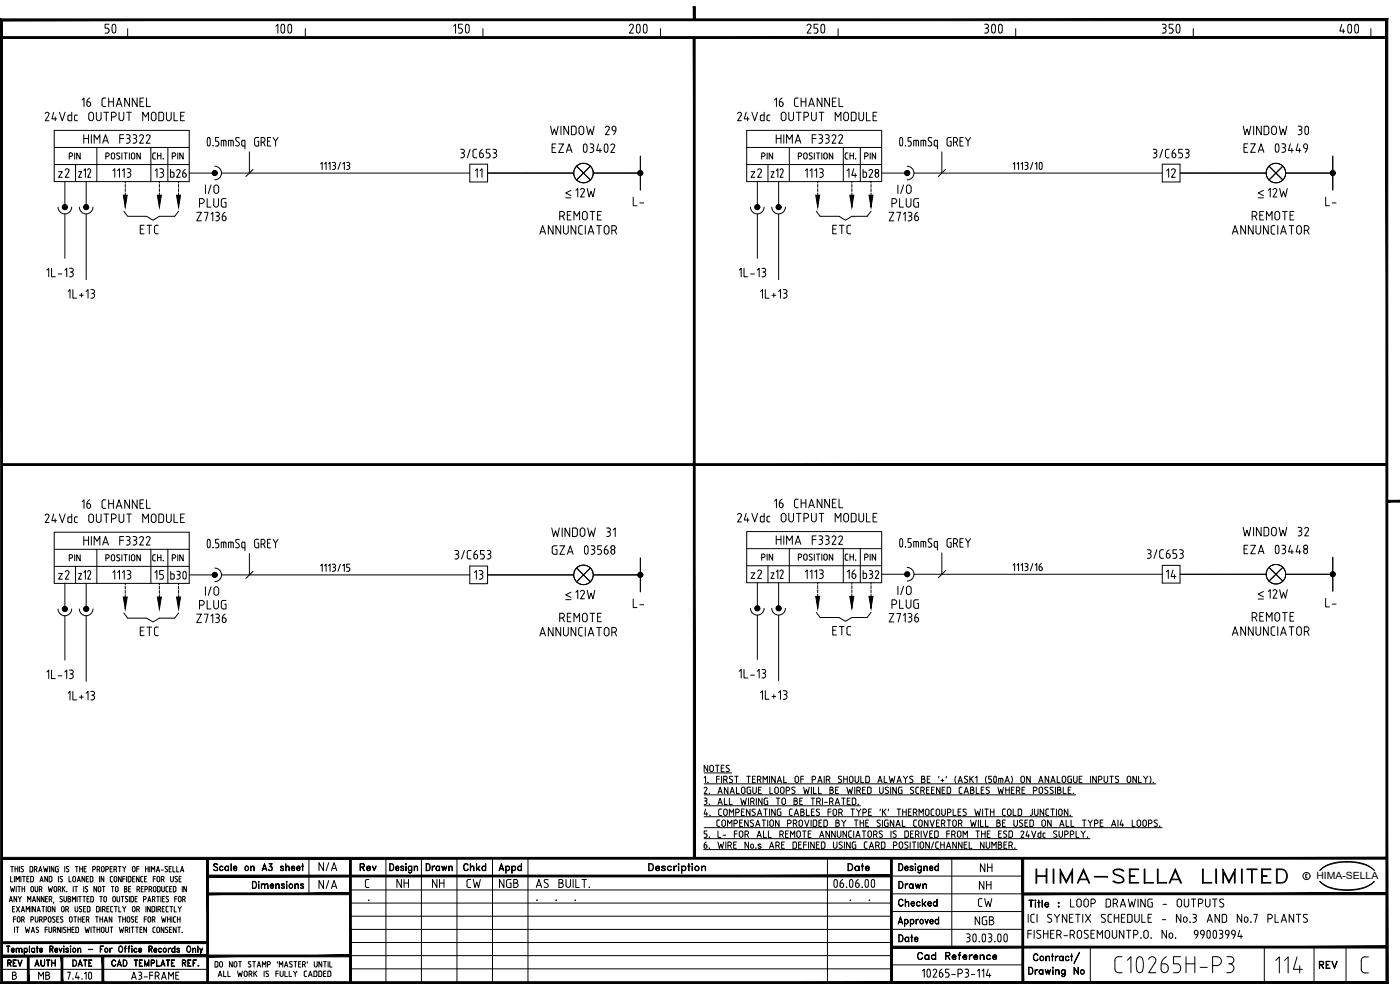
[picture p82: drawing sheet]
<svg xmlns="http://www.w3.org/2000/svg" width="420mm" height="297mm" viewBox="0 0 420 297" stroke-linecap="round" stroke-linejoin="round" font-family="sans-serif">
<defs><g id="words">
<g font-size="11.9">
<text x="26.5" y="13.4">50</text>
<text x="77.3" y="13.4">100</text>
<text x="132.6" y="13.4">150</text>
<text x="183.8" y="13.4">200</text>
<text x="239.2" y="13.4">250</text>
<text x="290.3" y="13.4">300</text>
<text x="345.7" y="13.4">350</text>
<text x="397.2" y="13.4">400</text>
</g>
<text font-size="11" x="48.3" y="177.1">b30</text>
<text font-size="8.8" x="382.1" y="293.2">114</text>
<text font-size="7.9" x="310.1" y="266.3">HIMA-SELLA LIMITED</text>
<text font-size="6.6" x="58.2" y="188.4">Z7136</text>
<g font-size="6.2">
<text x="12.3" y="37.4">24Vdc OUTPUT MODULE</text>
<text x="220.1" y="37.4">24Vdc OUTPUT MODULE</text>
<text x="16.6" y="54.3">z2</text>
<text x="50.4" y="54.7">b26</text>
<text x="224.4" y="54.3">z2</text>
<text x="58.9" y="63.5">PLUG</text>
<text x="171.8" y="60.3">12W</text>
<text x="266.7" y="63.5">PLUG</text>
<text x="379.6" y="60.3">12W</text>
<text x="58.2" y="67.7">Z7136</text>
<text x="161.2" y="71.6">ANNUNCIATOR</text>
<text x="167.2" y="67.4">REMOTE</text>
<text x="266" y="67.7">Z7136</text>
<text x="369" y="71.6">ANNUNCIATOR</text>
<text x="375" y="67.4">REMOTE</text>
<text x="231.4" y="153.8">16 CHANNEL</text>
<text x="12.3" y="158">24Vdc OUTPUT MODULE</text>
<text x="220.1" y="157.7">24Vdc OUTPUT MODULE</text>
<text x="372.2" y="161.9">WINDOW 32</text>
<text x="164.7" y="162.3">WINDOW 31</text>
<text x="16.6" y="175">z2</text>
<text x="224.4" y="175">z2</text>
<text x="253.3" y="175">16</text>
<text x="258.2" y="175">b32</text>
<text x="354.2" y="175" transform="rotate(-90 354.2 175)">14</text>
<text x="171.8" y="181">12W</text>
<text x="379.6" y="180.6">12W</text>
<text x="396.9" y="183.4">L-</text>
<text x="249.1" y="191.9">ETC</text>
<text x="266" y="188">Z7136</text>
<text x="375" y="187.7">REMOTE</text>
</g>
<g font-size="5.7">
<text x="45.5" y="54.3">13</text>
<text x="60.7" y="59.3">I/O</text>
<text x="253.3" y="54.3">14</text>
<text x="258.2" y="54.3">b28</text>
<text x="268.5" y="59.3">I/O</text>
<text x="353.8" y="54.3" transform="rotate(-90 353.8 54.3)">12</text>
<text x="189.1" y="62.8">L-</text>
<text x="396.9" y="62.8">L-</text>
<text x="41.3" y="71.3">ETC</text>
<text x="249.1" y="71.3">ETC</text>
<text x="232.1" y="164.4">HIMA F3322</text>
<text x="45.5" y="175">15</text>
<text x="60.7" y="179.9">I/O</text>
<text x="141.5" y="175">13</text>
<text x="268.5" y="179.6">I/O</text>
<text x="58.9" y="183.8">PLUG</text>
<text x="189.1" y="183.4">L-</text>
<text x="266.7" y="183.8">PLUG</text>
<text x="41.3" y="191.9">ETC</text>
<text x="161.2" y="191.9">ANNUNCIATOR</text>
<text x="167.2" y="187.7">REMOTE</text>
<text x="369" y="191.9">ANNUNCIATOR</text>
<text x="94.9" y="262.5">N/A</text>
<text x="293.5" y="262.8">NH</text>
<text x="94.9" y="267.8">N/A</text>
<text x="118.2" y="267.4">NH</text>
<text x="128.8" y="267.4">NH</text>
<text x="139.3" y="267.4">CW</text>
<text x="148.9" y="267.4">NGB</text>
<text x="293.2" y="268.1">NH</text>
<text x="292.8" y="273.4">CW</text>
<text x="320.3" y="273.4">LOOP DRAWING - OUTPUTS</text>
<text x="291.7" y="278.7">NGB</text>
</g>
<g font-size="5.3">
<text x="146.1" y="54.3" transform="rotate(-90 146.1 54.3)">11</text>
<text x="107.2" y="262.5">Rev</text>
<text x="127" y="262.5">Drawn</text>
<text x="138.3" y="262.5">Chkd</text>
<text x="253.6" y="262.5">Date</text>
<text x="268.8" y="267.8">Drawn</text>
<text x="268.8" y="273">Checked</text>
<text x="268.8" y="283.6">Date</text>
<text x="274.5" y="289.3">Cad Reference</text>
<text x="395.1" y="291.7">REV</text>
<text x="10.6" y="294.9">MB</text>
<text x="38.5" y="294.9">A3-FRAME</text>
</g>
<g font-size="4.9">
<text x="19.8" y="49">PIN</text>
<text x="44.8" y="49">CH.</text>
<text x="227.5" y="49">PIN</text>
<text x="252.9" y="49">CH.</text>
<text x="227.5" y="169.3">PIN</text>
<text x="252.9" y="169.3">CH.</text>
<text x="258.6" y="169.3">PIN</text>
<text x="1.4" y="291">REV</text>
<text x="9.5" y="291">AUTH</text>
<text x="20.8" y="291">DATE</text>
</g>
<text font-size="4.4" x="376.8" y="180.3">&lt;</text>
<text font-size="3" x="395.1" y="263.8">HIMA-SELLA</text>
<g font-size="2.6">
<text x="169" y="60.7">-</text>
<text x="376.8" y="60.7">-</text>
<text x="169" y="181.3">-</text>
<text x="376.8" y="181">-</text>
<text x="109.7" y="271.3">.</text>
<text x="160.2" y="271.3">. . .</text>
<text x="254.4" y="271.3">. .</text>
</g>
</g></defs>
<!-- layer: 00-DRG_FRAME -->
<g fill="none" stroke="#000" stroke-width=".3">
<path d="M3.2 260h.8M3.6 260v1.6M4.5 260v1.6M5.3 260v1.6M5.8 260v1.6M9 260l.8 .1-.2 1.5h-.6zM13.1 260l.3 1.6 .3-1.1 .4 1.1 .3-1.6M14.9 260v1.6M16.2 260v1.6l-.8-1.6v1.6M17 260l-.3 .3v1.1l.3 .2M17 260h.5M19.4 260v1.6"/>
<path d="M22.6 260h.8M23 260v1.6M23.9 260v1.6M24.7 260v1.6M25.9 260h-.7v1.6h.7M28.2 260l.5 .4-.5 .5M28.3 260h-.5v1.6M32.1 260l.5 .4-.5 .5M32.2 260h-.4v1.6M33.7 260h-.6v1.6h.6M35.5 260h.8M35.9 260v1.6"/>
<path d="M36.8 260l.5 .7v.9M37.8 260l-.5 .7M41.7 260h-.7v1.6M43.7 260v1.6M44.5 260v1.6M45 260v1.6M51.4 260h-.6v1.6h.6M51.9 260v1.6h.7M53 260v1.6h.7M64.3 259.2l.6-.1 .4 .3-.4-.2-.7 .2 .1 .4 .8 .4a.55 .55 0 0 1 .2 .6 .55 .55 0 0 1-.4 .4l-.8-.3 .4 .3 .8-.3-.1-.5-1-.6-.1-.4zM66.1 259.9l.5-.1 .2 .4v-.2a.57 .57 0 0 0-.9 .5 .57 .57 0 0 0 .9 .6l.1-.2a.67 .67 0 0 1-1 .1 .67 .67 0 0 1 .2-1.1zM67.7 259.9l.5-.1 .3 .3-.3-.2a.61 .61 0 0 0-.7 .6 .61 .61 0 0 0 .7 .7l.3-.3a.66 .66 0 0 1-1 .1 .66 .66 0 0 1 .2-1.1z"/>
<path d="M68.5 259.8l.1 1.4zM69.3 259.1l.1 2.1zM75.2 259.8l.1 1.4zM75.6 259.9h.6l.1 1.3-.2-1.2-.3-.1-.5 .3zM79.4 259.1l.7 2.1-.7-1.8-.7 1.8zM81.1 259.9a.65 .65 0 0 1 .7 .5 .65 .65 0 0 1-.5 .8 .65 .65 0 0 1-.8-.4h.1a.57 .57 0 0 0 .9 .3l.2-.4M81.6 259.2l-.9-.1h1l-.6 .9M81.6 259.1l-.6 .9 .5 .1 .2 .3M84.3 259.9v.4M84.9 259.9l.2 .2a.52 .52 0 0 0-.5-.3 .52 .52 0 0 0-.4 .3l.8 .6M85.7 259.1l.1 2.1zM86.1 259.9h.6l.1 1.3-.2-1.2-.3-.1-.5 .3z"/>
<path d="M90.5 259.8l.6 .1zM90.8 259.1l.1 2.1zM92.7 257.5v10.7M115.8 257.5v37.3M117 259.1a1.08 1.08 0 0 1 1.2 1.1 1.08 1.08 0 0 1-1.2 1zM117.1 259.2a.97 .97 0 0 1 1 1 .97 .97 0 0 1-1 .9zM120.4 259.9v.4M121 259.9l.2 .2-.4-.3-.6 .3 .9 .6M121.8 259.1l.1 .3zM121.8 259.2h.1M121.8 259.8l.1 1.4zM122.7 259.9l.5-.1 .3 .3-.3-.2a.6 .6 0 0 0-.6 .6 .6 .6 0 0 0 .6 .6l.3-.2a.66 .66 0 0 1-1 0 .66 .66 0 0 1 .2-1z"/>
<path d="M123.5 259.8v1.8l-.6 .4-.3-.4 .4 .3 .4-.3zM124.3 259.8l.1 1.4zM124.7 259.9h.5l.1 1.3-.1-1.2-.4-.1-.4 .3zM126.5 257.5v37.3M137.1 257.5v37.3M147.8 257.5v37.3M150.5 259.1l.7 2.1-.7-1.8-.7 1.8zM151.8 259.8v2.2zM153.6 259.8l.1 2.2zM153.9 259.9a.64 .64 0 0 1 .8 .3 .64 .64 0 0 1-.2 .8 .64 .64 0 0 1-.8-.1l.4 .2a.6 .6 0 0 0 .6-.6 .6 .6 0 0 0-.6-.6l-.4 .2zM156.4 259.1l.1 2.1zM158.5 257.5v37.3"/>
<path d="M194.7 259.1h.7a1.15 1.15 0 0 1 .7 1.1 1.15 1.15 0 0 1-.7 1h-.7zM194.8 259.2a1.01 1.01 0 0 1 1.2 .7 1.01 1.01 0 0 1-.6 1.2h-.6zM198.8 259.9v.4M199.5 259.9l.2 .2-.4-.3-.8 .3 1.1 .6M202.2 259.8l.1 1.4zM203.5 259.2l.2-.1 .1 .2-.2 .1zM203.6 259.2h.1M203.6 259.8l.1 1.4zM204.5 259.8l.1 2.2zM206.4 259.8l.7 .1zM206.7 259.1l.1 2.1zM207.6 259.2l.2-.1 .1 .2-.2 .1z"/>
<path d="M207.7 259.2h.1M207.7 259.8l.1 1.4zM210.5 259.8l.1 1.4zM248.3 257.5v37.3M269.7 259.1a1.09 1.09 0 0 1 1.3 1.1 1.09 1.09 0 0 1-1.3 1zM269.8 259.2a.97 .97 0 0 1 1.1 1 .97 .97 0 0 1-1.1 .9zM273.3 259.9v.4M273.9 259.9l.2 .2-.4-.3-.6 .3 .9 .6M274.7 259.1l.1 .3zM274.7 259.2h.1M274.7 259.8l.1 1.4zM276.4 259.8l.1 1.6-.2 .5-.5 .1-.3-.4 .4 .3 .5-.3z"/>
<path d="M277.2 259.8l.1 1.4zM277.6 259.9h.6l.1 1.3-.2-1.2-.3-.1-.5 .3zM281.6 259.1l.1 2.1zM285.6 257.5v26.7M399.3 259.3l-1.7 .8-1.5 1.1 .5-.6M399.5 259.1a18.8 18.8 0 0 1 9.6 0M399.5 259.1l-2 .9M409 259.1l1.8 .8 1.7 1.3a10.9 10.9 0 0 0-8.2-2.5l-2.6 .1-2.4 .5M2.8 270.6l.5-1.6 .4 1.6M2.9 270.2h.7M3.1 266l.4 1.6 .3-1.1 .3 1.1 .3-1.6M3.2 263v1.6h.6"/>
<path d="M3.8 272.7h.5M4 275.8h.7M4.3 263v1.6M4.3 278.2v1.6M4.4 272h-.6v1.6h.6M4.5 260.7h.8M4.7 275.1h-.7v1.6M4.8 264.6v-1.6l.5 .9 .5-.9v1.6M4.8 278.2h.8M4.9 266v1.6M4.9 272l1 1.6M5 269v1.6l-.8-1.6v1.6"/>
<path d="M5.2 278.2v1.6M5.3 266h.8M5.4 275.1l.6 .2v1.2a.41 .41 0 0 1-.5 .2 .41 .41 0 0 1-.3-.5zM5.5 269l.4 .7v.9M5.7 266v1.6M5.9 272l-1 1.6M6.3 263v1.6M6.4 273.6l.5-1.6 .5 1.6M6.4 269l-.5 .7M6.5 260.6l.4 .3a.43 .43 0 0 1 0 .6 .43 .43 0 0 1-.6 0M6.5 276l.7-.3-.1-.6h-.6v1.6M6.5 273.1h.7"/>
<path d="M6.6 266v1.6M6.6 266.7h.8M6.8 263h.8M7 276l.3 .7M7 260h-.6l.1 .6M7.2 263v1.6M7.4 266v1.6M7.6 278.2l.3 1.6 .3-1.1 .4 1.1 .3-1.6M7.9 273.6v-1.6l.4 .9 .5-.9v1.6M8.1 263.7h.5M8.3 270.6v-1.6l.5 .9 .4-.9v1.6M8.7 263h-.6v1.6h.6"/>
<path d="M9.3 276l.7-.3-.1-.6h-.6v1.6M9.3 272v1.6M9.4 279.8l.5-1.6 .5 1.6M9.5 266l.5 .2v1.2a.37 .37 0 0 1-.3 .2 .37 .37 0 0 1-.4-.2v-1zM9.5 279.4h.7M9.7 270.6l.5-1.6 .5 1.6M9.9 270.2h.6M10 263.3l-.2-.3h-.6v1.6l.6-.1 .2-.3M10 263.3v.9M10.3 260.9l.8-.3-.2-.6h-.6v1.6M10.5 266l.1 1.4a.37 .37 0 0 0 .3 .2 .37 .37 0 0 0 .4-.2v-1.4M10.6 275.1v1.4a.41 .41 0 0 0 .5 .2 .41 .41 0 0 0 .3-.5v-1.1"/>
<path d="M10.6 272v1.6l-.8-1.6v1.6M10.8 260.9l.3 .7M10.9 278.3v.4l.5 .4a.42 .42 0 0 1 .1 .6 .42 .42 0 0 1-.7 0M10.9 278.3h.7M11.1 273.6l.5-1.6 .5 1.6M11.3 273.1h.6M11.6 261.6l.5-1.6 .5 1.6M11.8 261.1h.6M11.8 266.9l.7-.2-.1-.7h-.6v1.6M11.9 276h.4M11.9 269v1.6l-.7-1.6v1.6M12 264.6l.5-1.6 .5 1.6"/>
<path d="M12.1 264.1h.7M12.3 275l.4 .5-.4 .5M12.3 275.1h-.4v1.6M12.3 266.9l.3 .7M12.4 276l.3 .7M12.6 272h.8M13 272v1.6M13.2 276l.7-.3-.1-.6h-.6v1.6M13.2 269v1.6l-.8-1.6v1.6M13.5 278.9h.7M13.7 269.7h.4M13.9 272v1.6"/>
<path d="M14.2 278.2h-.7v1.6M14.3 263v1.6l-.8-1.6v1.6M14.3 269h-.6v1.6h.6M14.4 273.1v.3a.41 .41 0 0 0 .5 .2 .41 .41 0 0 0 .3-.5M14.4 272.4v-.2a.41 .41 0 0 1 .5-.2 .41 .41 0 0 1 .3 .4M14.4 272.4v.7M14.5 266l.3 1.6 .3-1.1 .3 1.1 .3-1.6M14.7 275.1l.5 .2v1.2a.41 .41 0 0 1-.4 .2 .41 .41 0 0 1-.3-.5zM14.7 278.2v1.4a.41 .41 0 0 0 .5 .2 .41 .41 0 0 0 .3-.4v-1.2M14.8 269.9l.7-.3-.1-.6h-.6v1.6M15.2 272.4v.7M15.2 269.9l.4 .7"/>
<path d="M15.6 263.3l-.2-.3h-.6v1.6l.6-.1 .2-.3M15.6 263.3v.9M16 279.1h.4M16.1 270.6l-.1 .4M16.4 278.2l.4 .4-.4 .5M16.4 278.2h-.4v1.6M16.4 266l.5 .2v1.2a.37 .37 0 0 1-.3 .2 .37 .37 0 0 1-.3-.2l-.1-1zM16.5 272v1.6l-.8-1.6v1.6M16.5 279.1l.3 .7M16.5 275.1h-.4l-.3 .2v.3l.6 .4a.43 .43 0 0 1 0 .6 .43 .43 0 0 1-.6 0M17 275.8h.5M17.2 260.7h.3v.9h-.5"/>
<path d="M17.5 266.9l.7-.2-.1-.7h-.6v1.6M17.5 263v1.6M17.7 275.1h-.7v1.6h.7M17.9 266.9l.4 .7M18 264.5l.4 .1M18.1 278.2v1.6l-.8-1.6v1.6M18.4 273.1l.1 .3a.41 .41 0 0 0 .5 .2 .41 .41 0 0 0 .3-.5M18.5 273.1v-.9a.41 .41 0 0 1 .5-.2 .41 .41 0 0 1 .3 .4v.7M18.6 278.2v1.6M18.7 269h-.4l-.3 .2 .1 .3 .5 .4a.42 .42 0 0 1 0 .6 .42 .42 0 0 1-.6 0M18.7 276a.42 .42 0 0 1 .1 .6 .42 .42 0 0 1-.7 0M18.7 266v1.6"/>
<path d="M18.8 263l-.5-.1-.3 .3 .1 .3 .6 .6-.3 .5M18.9 275.1h-.5l-.2 .2v.3l.5 .4M19 266.6l.5 1M19.2 269v1.4a.37 .37 0 0 0 .4 .2 .37 .37 0 0 0 .3-.2l.1-1.4M19.3 278.8l.3 .3a.42 .42 0 0 1 .1 .6 .42 .42 0 0 1-.6 0M19.5 266l-.8 .9M19.7 272.9l.8-.3-.1-.6h-.7v1.6M19.8 278.3h-.7l.1 .5M20.1 267.5h.1M20.1 260.6l.4 .3a.42 .42 0 0 1 .1 .6 .42 .42 0 0 1-.7 0M20.2 272.9l.4 .7M20.3 278.2v1.6"/>
<path d="M20.3 278.9h.8M20.4 269l.7 .1v.4l-.3 .2 .4 .4-.4 .5h-.4zM20.4 269.7h.4M20.7 260h-.7l.1 .6M20.7 263v1.6h.7M21 275.1l.6 .2v1.2a.41 .41 0 0 1-.5 .2 .41 .41 0 0 1-.3-.5zM21.1 278.2v1.6M21.6 278.9h.5M21.7 270.6v-1.6l.5 .9 .5-.9v1.6M21.8 264.1l.1 .3a.41 .41 0 0 0 .5 .2 .41 .41 0 0 0 .3-.5M21.8 264.1l.1-.9a.41 .41 0 0 1 .5-.2 .41 .41 0 0 1 .3 .4v.7M22 266v1.6"/>
<path d="M22.2 275.1h.8M22.3 278.2h-.7v1.6h.7M22.4 266h.8M22.5 273.1l.1 .3a.41 .41 0 0 0 .5 .2 .41 .41 0 0 0 .2-.5M22.5 272v1.1M22.6 275.1v1.6M22.8 266v1.6M23.1 269v1.6M23.2 264.6l.4-1.6 .5 1.6M23.3 264.1h.7M23.3 272v1.1M23.5 275.1v1.6"/>
<path d="M23.5 275.8h.8M23.6 279.4l-.2 .4h-.6v-1.6l.7 .2 .1 1M23.6 269h.8M23.9 272v.5l.5 .4a.42 .42 0 0 1 0 .6 .42 .42 0 0 1-.6 0M23.9 272h.7M23.9 260.7h.8M24 269v1.6M24.3 275.1v1.6M24.8 275.8h.5M24.9 269h.8M25.1 272.7h.4M25.1 266v1.6"/>
<path d="M25.2 260.7h.5M25.3 269v1.6M25.4 275.1h-.6v1.6h.6M25.4 263v1.6l-.8-1.6v1.6M25.5 278.2l.4 1.6 .3-1.1 .3 1.1 .3-1.6M25.6 267.5l.4 .1M25.7 272h-.6v1.6h.6M25.9 276l.8-.3-.2-.6h-.6v1.6M25.9 263.7h.5M26.1 269.7h.5M26.3 266h-.4l-.3 .2v.3l.7 .6-.3 .5M26.4 276l.3 .7"/>
<path d="M26.6 263h-.7v1.6h.7M26.7 273.6l.3-.4v-1.1l-.8-.1v1.6h.5M26.8 269h-.7v1.6h.7M27.3 278.2v1.6M27.8 278.2h.8M27.8 260.9h.5M27.9 263.3l-.2-.3h-.6v1.6l.7-.2 .1-1.1M28 269.3l-.1-.3h-.7v1.6h.7l.1-.4M28 269.3v.9M28.2 278.2v1.6M28.7 275.1h.8M29 266v1.6l-.8-1.6v1.6"/>
<path d="M29.1 275.1v1.6M29.1 278.2v1.6M29.1 278.9h.8M29.1 260.9l.8-.3-.2-.6h-.6v1.6M29.5 273.6l.3-.4-.1-1.1-.7-.1v1.6h.5M29.6 260.9l.4 .7M29.7 266l.5 .2v1.2a.37 .37 0 0 1-.3 .2 .37 .37 0 0 1-.4-.2v-1zM29.8 263v1.6M29.9 269h.8M29.9 278.2v1.6M30 275.1v1.6M30 275.8h.8"/>
<path d="M30.3 272v1.6M30.3 269v1.6M30.4 261.1l.1 .3a.41 .41 0 0 0 .5 .2 .41 .41 0 0 0 .3-.5M30.5 261.1v-.9a.41 .41 0 0 1 .5-.2 .41 .41 0 0 1 .3 .4v.7M30.6 278.2l.6 .2v1.2a.41 .41 0 0 1-.5 .2 .41 .41 0 0 1-.3-.4zM30.7 266h.8M30.8 272.9h.4M30.8 275.1v1.6M31.1 266v1.6M31.2 263v1.6l-.9-1.6v1.6M31.2 269.4v-.2a.37 .37 0 0 1 .3-.2 .37 .37 0 0 1 .4 .2v1.2a.37 .37 0 0 1-.4 .2 .37 .37 0 0 1-.3-.2v-.3M31.2 272l.4 .4-.4 .5"/>
<path d="M31.2 272h-.4v1.6M31.2 269.4v.8M31.3 272.9l.3 .7M31.3 276.7l.5-1.6 .5 1.6M31.5 276.3h.6M31.7 278.2l.1 1.4a.41 .41 0 0 0 .4 .2 .41 .41 0 0 0 .3-.4l.1-1.2M31.8 260.9h.4M32.1 272.7h.5M32.7 272h-.6v1.6h.6M33 278.2h.8M33.1 260.7h.4M33.1 263.3v1.1l.7 .2"/>
<path d="M33.2 273.2l.3 .4M33.2 272.3v.9M33.4 266h.8M33.4 278.2v1.6M33.5 273.6h.4M33.6 275.1v1.6l-.8-1.6v1.6M33.8 263h-.6l-.1 .3M33.8 266v1.6M33.9 272h-.5l-.2 .3M34 269l.6 .2v1.2a.37 .37 0 0 1-.4 .2 .37 .37 0 0 1-.3-.2l-.1-1zM34.2 260.9l.8-.3-.2-.6h-.6v1.6M34.2 264.1l.1 .3a.41 .41 0 0 0 .5 .2 .41 .41 0 0 0 .3-.5"/>
<path d="M34.2 264.1l.1-.9a.41 .41 0 0 1 .5-.2 .41 .41 0 0 1 .3 .4v.7M34.4 272h.8M34.7 260.9l.3 .7M34.8 272v1.6M35.1 269l.1 1.4a.37 .37 0 0 0 .3 .2 .37 .37 0 0 0 .3-.2l.1-1.4M35.4 266.4v-.2a.37 .37 0 0 0-.4-.2 .37 .37 0 0 0-.3 .2v1.2a.37 .37 0 0 0 .3 .2 .37 .37 0 0 0 .4-.2v-.3M35.5 266.4v.8M35.5 275.1h.8M35.7 272v1.6h.6M35.8 278.2l.3 1.6 .4-1.1 .3 1.1 .3-1.6M35.9 275.1v1.6M36.4 263v1.6l-.8-1.6v1.6"/>
<path d="M36.4 269h.8M36.8 269v1.6M36.8 272l.5 .7v.9M36.8 275.1v1.6M36.8 275.8h.9M36.9 263.7h.6M37.3 266l.7 .1v.4l-.3 .2 .4 .4-.4 .5h-.4zM37.3 266.7h.4M37.5 263h-.6v1.6M37.6 279.1l.8-.2-.2-.7h-.6v1.6M37.7 275.1v1.6M37.8 272l-.5 .7"/>
<path d="M38 263v1.6M38.1 279.1l.3 .7M38.3 275.1l.6 .2v1.2a.41 .41 0 0 1-.5 .2 .41 .41 0 0 1-.3-.5zM38.3 269h-.4l-.3 .2 .1 .3 .5 .4a.42 .42 0 0 1 0 .6 .42 .42 0 0 1-.6 0M38.6 266.7h.5M38.8 269v1.6M38.9 278.2v1.6M39.2 266h-.6v1.6h.6M39.3 263.3l-.2-.3h-.6v1.6l.7-.2 .1-1.1M39.3 269l.7 .1-.1 1.5h-.6zM39.4 278.2h.8M39.7 273.1l.1 .3a.41 .41 0 0 0 .4 .2 .41 .41 0 0 0 .3-.5"/>
<path d="M39.7 272.4l.1-.2a.41 .41 0 0 1 .4-.2 .41 .41 0 0 1 .3 .4M39.7 261.1l.1 .3a.41 .41 0 0 0 .5 .2 .41 .41 0 0 0 .3-.5M39.7 272.4v.7M39.8 261.1v-.9a.41 .41 0 0 1 .5-.2 .41 .41 0 0 1 .3 .4v.7M39.8 278.2v1.6M39.8 263.7h.5M40.2 275.1h-.5l-.3 .2 .1 .3 .5 .4a.42 .42 0 0 1 .1 .6 .42 .42 0 0 1-.7 0M40.4 263h-.6v1.6h.6M40.6 272.4v.7M40.6 269.7h.4M40.7 275.8h.4M40.7 278.2h.8"/>
<path d="M41 272.9l.8-.3-.2-.6h-.6v1.6M41 260.7h.7M41.1 278.2v1.6M41.1 266.9h.4l.4 .7M41.2 269h-.6v1.6h.6M41.3 275.1h-.6v1.6h.6M41.5 266l.4 .4-.4 .5M41.5 266h-.4v1.6M41.5 272.9l.3 .7M41.7 263v1.6l-.8-1.6v1.6M42 278.9h.5M42.2 263.3l.1 1.1 .6 .2"/>
<path d="M42.4 266.7h.5M42.7 278.2h-.7v1.6h.7M42.9 263h-.5l-.2 .3M43 266h-.6v1.6h.6M43.1 269.9l.7-.3-.1-.6h-.6v1.6M43.3 275.8h.6M43.4 263.7h.5M43.5 266.9l.7-.2-.1-.7h-.6v1.6M43.7 260.7h.8M43.8 272v1.6M43.9 275.1h-.6v1.6M44 278.2v1.6l-.9-1.6v1.6"/>
<path d="M44 263h-.6v1.6h.6M44.3 270.6l.5-1.6 .5 1.6M44.5 270.2h.6M44.6 275.1l.6 .2v1.2a.41 .41 0 0 1-.5 .2 .41 .41 0 0 1-.3-.5zM44.7 266.9l.8-.2-.2-.7h-.6v1.6M45.1 272v1.6l-.8-1.6v1.6M45.2 266.9l.4 .7M45.4 261.6v-1.6l.6 .9 .4-.9v1.6M45.7 276l.8-.3-.2-.6h-.6v1.6M45.8 269.9l.7-.3-.2-.6h-.5v1.6M45.9 279.4l.2 .4h.5M46 263.7h.7"/>
<path d="M46.1 273.6l.3-.4v-1.1l-.8-.1v1.6h.5M46.2 276l.3 .7M46.2 266l.5 .2v1.2a.37 .37 0 0 1-.3 .2 .37 .37 0 0 1-.3-.2l-.1-1zM46.2 269.9l.3 .7M46.6 278.2l-.6 .2-.1 1M46.7 263h-.7v1.6M46.9 272v1.6M46.9 261.6l.5-1.6 .5 1.6M47 269h.8M47.1 261.1h.6M47.1 264.1l.1 .3a.41 .41 0 0 0 .5 .2 .41 .41 0 0 0 .2-.5M47.1 264.1l.1-.9a.41 .41 0 0 1 .5-.2 .41 .41 0 0 1 .2 .4v.7"/>
<path d="M47.3 278.2l.5 .2v1.2a.41 .41 0 0 1-.5 .2 .41 .41 0 0 1-.2-.4zM47.4 272.9l.8-.3-.2-.6h-.6v1.6M47.4 269v1.6M47.9 272.9l.3 .7M48 266.3l-.1-.3h-.6v1.6l.6-.1 .1-.3M48.1 266.3v.9M48.3 269v1.6M48.4 261.1h.6M48.4 263.9l.8-.3-.1-.6h-.7v1.6M48.5 275.1l.3 1.6 .3-1.1 .4 1.1 .3-1.6M48.5 266l.1 1.4a.37 .37 0 0 0 .3 .2 .37 .37 0 0 0 .4-.2v-1.4M48.7 272.7h.5"/>
<path d="M48.7 269.7h.5M48.9 263.9l.4 .7M49.2 278.2v1.6l-.8-1.6v1.6M49.4 272h-.7v1.6h.7M49.4 269h-.7v1.6h.7M49.5 261.5l.4 .1M49.7 260.6l.6 .5-.4 .5M50 269.6l.4 .3a.42 .42 0 0 1 .1 .6 .42 .42 0 0 1-.7 0M50.2 272l-.3 .1-.1 1.1 .4 .4M50.2 272h.3M50.2 273.6h.3M50.2 279.1a.42 .42 0 0 1 .1 .6 .42 .42 0 0 1-.6 0"/>
<path d="M50.2 260h-.6l.1 .6M50.3 275.1v1.6M50.3 275.8h.8M50.4 278.3l-.4-.1-.3 .2v.3l.5 .4M50.4 266h-.4l-.2 .3v1.1l.6 .2M50.6 269h-.7l.1 .6M50.8 260.7h.4M50.9 278.9h.5M50.9 266.7h.5M51 272h.8M51.1 275.1v1.6M51.2 264.1l.1 .3a.41 .41 0 0 0 .4 .2 .41 .41 0 0 0 .3-.5"/>
<path d="M51.2 263v1.1M51.4 272v1.6M51.5 266h-.6v1.6h.6M51.5 278.2h-.6v1.6h.6M51.6 275.1v1.6M52 263v1.1M52.3 272v1.6h.6M52.4 275l-.3 .2v1.1l.3 .4M52.4 276.7h.3M52.4 275.1h.3M52.5 269.7h.6M52.5 264.5l.4 .1"/>
<path d="M52.8 266.3l-.2-.3h-.6v1.6l.6-.1 .2-.3M52.8 266.3v.9M52.9 278.2v1.6l-.9-1.6v1.6M53.1 269h-.6v1.6M53.2 263l-.4-.1-.3 .3 .1 .3 .6 .6-.3 .5M53.2 275.1v1.6M53.2 275.8h.8M53.3 278.2h.9M53.4 272l.5 .7v.9M53.7 278.2v1.6M53.7 263.7h.5M53.7 269l.6 .2v1.2a.37 .37 0 0 1-.4 .2 .37 .37 0 0 1-.3-.2v-1z"/>
<path d="M54 275.1v1.6M54.2 261.6l.5-1.6 .5 1.6M54.3 261.1h.7M54.4 263h-.7v1.6h.7M54.4 272l-.5 .7M54.7 279.8h.1M54.7 266v1.6M54.8 269.9l.8-.3-.2-.6h-.6v1.6M55.3 269.9l.3 .7M55.9 266v1.6l-.7-1.6v1.6M70.1 260.4h.9l-.1-.4a.57 .57 0 0 0-.8 .5 .57 .57 0 0 0 .8 .6l.2-.2a.62 .62 0 0 1-.9 .1 .62 .62 0 0 1-.1-.9 .62 .62 0 0 1 .9-.1l.1 .5h-1M75.8 264.4a1.09 1.09 0 0 1 1.2 1.1 1.09 1.09 0 0 1-1.2 1.1z"/>
<path d="M75.8 264.5a.97 .97 0 0 1 1.2 1 .97 .97 0 0 1-1.2 1zM77.6 264.4l.1 .3zM77.6 264.5h.1M77.6 265.1l.1 1.5zM78.4 265.1l.1 1.5zM78.8 265.2h.6l.1 1.4-.2-1.2-.3-.2-.5 .4zM78.8 260.7h1.1M79 260.7h.8M79.7 265.2h.6l.1 1.4-.1-1.2-.4-.2-.4 .4zM80.6 260.9l.3 .3M81.2 265.8h.8l-.1-.4a.56 .56 0 0 0-.8 .5 .56 .56 0 0 0 .8 .5l.2-.1a.62 .62 0 0 1-.8 0 .62 .62 0 0 1-.1-.8 .62 .62 0 0 1 .8-.1l.1 .5h-.9M81.3 260l.4 .5-.4 .7"/>
<path d="M82.7 265.1l.1 1.5zM83.1 265.2h.6l.1 1.4-.2-1.2-.3-.2-.5 .4zM84.2 261.1h.8M84.2 260.2l.9 .6-.3 .4h-.6v-.3l.1 .3M84.2 260h.8M84.5 266.4h.8M84.5 265.6l.8 .4 .1 .3a.52 .52 0 0 1-.5 .3 .52 .52 0 0 1-.5-.3l.2 .2M84.5 265.4h.8M84.6 265.2v.4M84.9 260.7v.5M85.2 265.2l.2 .3a.52 .52 0 0 0-.5-.4 .52 .52 0 0 0-.5 .4l.9 .6M85.2 266v.5"/>
<path d="M86 264.4l.1 .3h-.2zM86 264.5h.1M86 265.1l.1 1.5zM87.5 260.4h.9l-.1-.4a.57 .57 0 0 0-.8 .5 .57 .57 0 0 0 .8 .6l.2-.2a.62 .62 0 0 1-.9 .1 .62 .62 0 0 1-.1-.9 .62 .62 0 0 1 .9-.1l.1 .5h-1M88.5 265.1l.1 1.5zM88.8 265.2h.7v1.4l-.1-1.2-.4-.2-.4 .4zM89.1 260.4h.9l-.1-.4a.57 .57 0 0 0-.8 .5 .57 .57 0 0 0 .8 .6l.2-.2a.62 .62 0 0 1-.9 .1 .62 .62 0 0 1-.1-.9 .62 .62 0 0 1 .9-.1l.1 .5h-1M90.3 266.4h.7M90.3 265.6l.7 .4 .1 .3a.52 .52 0 0 1-.5 .3 .52 .52 0 0 1-.5-.3l.2 .2M90.3 265.4h.7M90.3 265.2v.4M91 265.2l.1 .3a.52 .52 0 0 0-.5-.4 .52 .52 0 0 0-.5 .4l.9 .6"/>
<path d="M91 266v.5M105.2 267h162.3M105.2 271h162.3M105.2 274.9h162.3M105.2 278.9h162.3M118.8 260.4h.8l-.2-.5a.58 .58 0 0 0-.6 .7 .58 .58 0 0 0 .7 .5l.1-.3-.1 .3a.63 .63 0 0 1-.8-.6 .63 .63 0 0 1 .9-.5l.1 .5h-.9M120.3 260h.8M120.3 260.2l.8 .4 .1 .3-.4 .3-.6-.3M121 260.6v.5M149.9 260.7h1.1M150 260.6h.9M151.8 260.1a.63 .63 0 0 1 1 0 .63 .63 0 0 1 0 .9 .63 .63 0 0 1-1-.1l.4 .2a.61 .61 0 0 0 .7-.6 .61 .61 0 0 0-.7-.6z"/>
<path d="M155.4 260.1l.4-.3 .6 .3-.3-.2a.61 .61 0 0 0-.7 .6 .61 .61 0 0 0 .7 .6l.3-.2a.66 .66 0 0 1-.9 .2 .66 .66 0 0 1-.1-1zM196.8 260.4h1v-.2a.56 .56 0 0 0-.8-.1 .56 .56 0 0 0 0 .9 .56 .56 0 0 0 .8-.2 .61 .61 0 0 1-.9 .1 .61 .61 0 0 1 .2-.9 .61 .61 0 0 1 .8 .5h-1.1M198.6 261.1h1M198.6 260.2l1.1 .6-.4 .4-.8-.3 .3 .2M198.6 260h1M199.5 260.6v.5M200.4 260.1l.7-.3 .3 .4a.56 .56 0 0 0-.8-.1 .56 .56 0 0 0 0 .9 .56 .56 0 0 0 .8-.2l.1 .1a.69 .69 0 0 1-1 .2 .69 .69 0 0 1-.1-1zM202.4 260.1l.7-.3-.8 .6zM204.6 260.1a.69 .69 0 0 1 1-.1 .69 .69 0 0 1 0 1 .69 .69 0 0 1-1-.1l.4 .2a.61 .61 0 0 0 .8-.6 .61 .61 0 0 0-.8-.6zM210.6 260.2l.5-.4 .5 .1 .2 1.3-.3-1.2-.4-.1zM267.5 262.9h39.5M267.5 268.2h39.5"/>
<path d="M267.5 273.5h39.5M267.5 278.8h39.5M269.7 276.7h1.1M269.8 276.6h.9M270.2 275.1l.7 2.1-.7-1.8-.6 1.8zM271.4 275.8l.1 2.1zM271.6 260.4h.9l-.3-.5a.58 .58 0 0 0-.6 .7 .58 .58 0 0 0 .8 .5l.2-.2a.61 .61 0 0 1-.9 .1 .61 .61 0 0 1-.1-.9 .61 .61 0 0 1 .9-.1l.1 .5h-1M271.7 275.9a.65 .65 0 0 1 .9 .6 .65 .65 0 0 1-.9 .6l-.2-.2 .4 .2a.61 .61 0 0 0 .6-.6 .61 .61 0 0 0-.6-.6l-.4 .2zM273.2 275.8l.1 2.1zM273.2 261.1h.8M273.2 260.2l.9 .6-.4 .4-.6-.3 .2 .2M273.2 260h.8"/>
<path d="M273.4 275.9a.65 .65 0 0 1 .9 .6 .65 .65 0 0 1-.9 .6l-.1-.2 .3 .2a.61 .61 0 0 0 .6-.6 .61 .61 0 0 0-.6-.6l-.3 .2zM273.9 260.6v.5M274.9 275.8l.1 1.4zM275.3 275.9l.4-.1-.7 .6zM275.5 260.1l.3-.3 .6 .3-.3-.2a.6 .6 0 0 0-.6 .6 .6 .6 0 0 0 .6 .6l.3-.2a.64 .64 0 0 1-.9 .2 .64 .64 0 0 1 0-1zM277.6 275.8l.5 1.2 .5-1.2-.5 1.4zM279 260.4h.9l-.3-.5a.59 .59 0 0 0-.6 .7 .59 .59 0 0 0 .8 .5l.2-.2a.61 .61 0 0 1-.9 .1 .61 .61 0 0 1-.1-.9 .61 .61 0 0 1 .9-.1l.1 .5h-1M279.1 276.4h.9l-.1-.4a.56 .56 0 0 0-.8 .5 .56 .56 0 0 0 .8 .5l.2-.1a.61 .61 0 0 1-.9 .1 .61 .61 0 0 1 0-.9 .61 .61 0 0 1 .8-.1l.1 .5h-1M280.6 260.1l.3-.3 .7 .3-.4-.2a.6 .6 0 0 0-.6 .6 .6 .6 0 0 0 .6 .6l.4-.2a.64 .64 0 0 1-1 .2 .64 .64 0 0 1 0-1zM280.9 275.9l.4-.1 .3 .3-.3-.2a.61 .61 0 0 0-.6 .6 .61 .61 0 0 0 .6 .6l.3-.2a.62 .62 0 0 1-.9 .1 .62 .62 0 0 1 0-.9zM281.6 275.1l.1 2.1zM308.8 270.1h1.3z"/>
<path d="M309.4 270.1v2.1l.1-2.1M310.6 270.1l.3 .1-.2 .1zM310.7 270.1h.1M310.7 270.7l.1 1.5zM311.4 270.7l.7 .2zM311.7 270.1l.1 2.1zM312.7 270.1l.1 2.1zM313.6 271.4h1v-.2a.56 .56 0 0 0-.8-.2 .56 .56 0 0 0 0 .9 .56 .56 0 0 0 .8-.1 .65 .65 0 0 1-1 .1 .65 .65 0 0 1 .2-1h.7l.2 .6h-1.1M317.6 270.9l.2-.2 .1 .3-.2 .1zM317.6 272l.2-.1 .1 .2zM317.7 270.9h.1M317.7 272h.1"/>
<path d="M392.3 262.3l-.4 .1v.7l.4 .3M396.6 265l.9 .6M396.6 265l-.5-.5 1.5 1.1 1.7 .7M397.5 260l-.9 .6M397.5 265.6l.9 .5a16.5 16.5 0 0 0 9.8 .7 7.9 7.9 0 0 0 4.3-2.3 10.9 10.9 0 0 1-8.2 2.5l-2.6-.2-2.4-.5M.5 290.8h61.8M1.9 283.8l1.1 .1zM2.4 283.9v1.8l.1-1.8M3.4 285h.8l-.1-.4a.51 .51 0 0 0-.7 .5 .51 .51 0 0 0 .7 .5l.2-.1a.55 .55 0 0 1-.8 0 .55 .55 0 0 1 0-.7 .55 .55 0 0 1 .7-.2l.1 .5h-.9M4.4 291.7h-.6v2.1h.6a.59 .59 0 0 0 .5-.6 .59 .59 0 0 0-.6-.6M4.8 284.5l.1 1.2zM5.1 284.6h.6l.1 1.1-.2-1.1h-.3l-.4 .2z"/>
<path d="M6 284.6h.5l.1 1.1-.1-1.1h-.3l-.4 .2zM7.2 284.5l.1 1.9zM7.5 284.6a.56 .56 0 0 1 .8 .5 .56 .56 0 0 1-1 .4l.3 .2a.55 .55 0 0 0 .6-.6 .55 .55 0 0 0-.6-.5l-.3 .1zM8.8 283.8l.1 1.9zM9.7 284.6l.3-.1 .4 .2-.4-.1a.55 .55 0 0 0-.5 .5 .55 .55 0 0 0 .5 .6l.4-.2a.59 .59 0 0 1-1 0 .59 .59 0 0 1 .3-.9zM10.4 284.5v1.2zM10.9 284.5l.5 .1zM11.1 283.8l.1 1.9zM11.9 285h.8l-.1-.4a.51 .51 0 0 0-.7 .5 .51 .51 0 0 0 .7 .5l.2-.1a.55 .55 0 0 1-.8 0 .55 .55 0 0 1-.1-.8 .55 .55 0 0 1 .8-.1l.1 .5h-.9M15 284.7l.8-.1v-.6l-.8-.1-.1 1.8v-1.9l.9 .1v.8l-.8 .1M15.4 284.8l.5 .9-.4-.9M16.5 285h.8l-.1-.4a.51 .51 0 0 0-.7 .5 .51 .51 0 0 0 .7 .5l.1-.2-.1 .3a.57 .57 0 0 1-.8-.6 .57 .57 0 0 1 .9-.5v.5h-.8"/>
<path d="M17.7 284.5l.5 1.1 .4-1.1-.4 1.2zM19.1 283.8l.1 .3zM19.1 283.9h.1M19.1 284.5l.1 1.2zM19.8 284.8l.8 .6-.3 .3-.6-.2 .2 .2M19.8 284.6h.7M19.9 284.6v.3M20.2 291.7h.9l-.6 2.1M20.4 284.6l.2 .1-.3-.2-.6 .2 .8 .6M20.4 285.2v.5M21.1 283.9l.2 .1-.2 .1zM21.1 283.9h.1"/>
<path d="M21.1 284.5l.1 1.2zM23.1 291.7l-.5 1.6h1.2M23.3 284.5l.1 1.2zM23.5 292.9v.9M23.6 284.6h.6l.1 1.1-.2-1.1h-.3l-.4 .2zM25.4 292.1l.4-.4v2.1M26.5 284.8l1.3 .1zM26.7 291.9v1.7M27.4 291.9v1.7l-.4 .2-.3-.2M30.1 283.8h.9l-.9 .1v1.8zM30.1 284.7h.5l-.5 .1M33 284.5v1.2z"/>
<path d="M33.3 284.6l.4-.1-.7 .5zM33.7 288.3l.6-.3 .4 .5a.59 .59 0 0 0-.7-.4 .59 .59 0 0 0-.4 .6v.5a.59 .59 0 0 0 .3 .6 .59 .59 0 0 0 .6-.1l.2-.2a.63 .63 0 0 1-.7 .4 .63 .63 0 0 1-.5-.7zM35.3 289.5h1M35.4 289.4h.8M35.8 288l.7 1.9-.7-1.6-.6 1.6zM35.9 283.9l.1-.1a.96 .96 0 0 1 .9 1 .96 .96 0 0 1-.9 .9 1.21 1.21 0 0 1-.1-1.8zM35.9 284l.2-.1a.91 .91 0 0 1 .7 .9 .91 .91 0 0 1-.7 .9l-.4-.7zM37 288a.98 .98 0 0 1 1.1 1 .98 .98 0 0 1-1.1 .9zM37 288.1a.88 .88 0 0 1 1.1 .9 .88 .88 0 0 1-1.1 .8zM37.3 284.5l.5 .1zM37.7 283.9l-.2 1.8v-1.5l.4-.4-.3 .2M38.4 284.5l.5 .1z"/>
<path d="M38.8 283.9l-.2 1.8v-1.5l.4-.4-.3 .2M39.5 283.8l.1 .3zM39.5 283.9h.1M39.5 284.5l.1 1.2zM40.3 288l1 .1zM40.4 284.6l.4-.1 .2 .3-.1-.2a.51 .51 0 0 0-.7 .5 .51 .51 0 0 0 .7 .5l.2-.1a.59 .59 0 0 1-.9 0 .59 .59 0 0 1 .2-.9zM40.7 288.1v1.8l.1-1.8M41.6 285h.8l-.1-.4a.51 .51 0 0 0-.7 .5 .51 .51 0 0 0 .7 .5l.2-.1a.55 .55 0 0 1-.7 0 .55 .55 0 0 1-.1-.7 .55 .55 0 0 1 .7-.2l.1 .5h-.9M41.9 289.8v-1.7l.9-.1h-1v1.9M43.4 288l.6 1.7 .7-1.7v1.9l-.1-1.4-.6 1.4-.5-1.4-.1 1.4zM44.7 284.7l.8-.1v-.6l-.8-.1v1.8v-1.9l.9 .2-.1 .7-.8 .1M45.1 284.8l.6 .9-.5-.9"/>
<path d="M45.4 288.9l.8-.1v-.6l-.8-.1v1.8v-1.9l.9 .2-.1 .7-.8 .1M46.2 285h.8l-.1-.4a.51 .51 0 0 0-.7 .5 .51 .51 0 0 0 .7 .5l.1-.2-.1 .3a.57 .57 0 0 1-.8-.6 .57 .57 0 0 1 .9-.5l.1 .5h-.9M47 288l.1 1.8 .9 .1h-1zM47.8 284.6l.4-.1 .2 .3-.1-.2a.51 .51 0 0 0-.7 .5 .51 .51 0 0 0 .7 .5l.1-.2-.1 .3a.62 .62 0 0 1-.7-.4 .62 .62 0 0 1 .2-.7zM48.9 288l.7 1.9-.7-1.6-.7 1.6zM49.9 288l1 .1zM50.4 288.1v1.8v-1.8M50.5 284.5l.1 1.2zM50.8 284.6l.4-.1-.6 .5zM51.5 289.8v-1.7l.9-.1h-1v1.9M51.7 284.6l.4-.1 .3 .2-.3-.1a.55 .55 0 0 0-.5 .5 .55 .55 0 0 0 .5 .6l.3-.2-.1 .2a.62 .62 0 0 1-.8-.4 .62 .62 0 0 1 .2-.7zM52.4 283.8l.1 1.9z"/>
<path d="M53.1 285.6h.7M53.1 284.8l.8 .6-.3 .3-.5-.2 .1 .2M53.1 284.6h.7M53.2 284.6v.3M53.8 284.6l.1 .1-.3-.2-.5 .2 .7 .6M53.8 285.2v.5M54.8 288.9l.8-.1v-.6l-.8-.1-.1 1.8v-1.9l1 .2-.1 .7-.8 .1M56.3 283.9l.2-.1a.96 .96 0 0 1 .8 1 .96 .96 0 0 1-.8 .9 1.21 1.21 0 0 1-.2-1.8zM56.3 284l.3-.1a.91 .91 0 0 1 .6 .9 .91 .91 0 0 1-.6 .9l-.5-.7zM56.4 288h1l-.9 .1v1.7l.9 .1h-1zM56.5 288.9h.4l-.4 .1M57.8 284.5l.1 1.2z"/>
<path d="M57.9 288h1l-.9 .1v1.8zM58 288.9h.5l-.5 .1M58.1 284.6h.6v1.1l-.1-1.1h-.3l-.4 .2zM59.4 283.8v1.9zM59.4 289.7l.3 .1zM59.5 289.7h.1M60.4 285.6l-.5-1.1 .5 1.2M60.7 284.5l-.7 1.9zM65.1 288.5l.3 .2v1.1M65.1 288.5h-.6v1.7l.7-.1 .2-.3M65.5 293l.5-1.6 .6 1.6M65.7 292.6h.7"/>
<path d="M65.9 289v.7a.43 .43 0 0 0 .4 .5 .43 .43 0 0 0 .5-.5v-.7M65.9 289a.43 .43 0 0 1 .4-.5 .43 .43 0 0 1 .5 .5M67.1 291.4v1.6h.8M68.4 291.4v1.6h.7M69.7 288.5v1.7l-.8-1.7v1.7M70.2 289a.43 .43 0 0 1 .4-.5 .43 .43 0 0 1 .5 .5M70.2 289v.7a.43 .43 0 0 0 .4 .5 .43 .43 0 0 0 .5-.5v-.7M71.3 291.4l.3 1.6 .4-1.1 .4 1.1 .3-1.6M71.6 288.5h.9M72 288.5v1.7M73.3 291.8a.46 .46 0 0 1 .4-.4 .46 .46 0 0 1 .5 .4M73.3 291.8v.7a.46 .46 0 0 0 .4 .5 .46 .46 0 0 0 .5-.5v-.7"/>
<path d="M74.7 289.2l.4 .2a.44 .44 0 0 1 .1 .7 .44 .44 0 0 1-.7 0M74.7 292.3h.5a.46 .46 0 0 0 .4-.5 .46 .46 0 0 0-.4-.4h-.5v1.6M75.3 288.6h-.7l.1 .6M75.3 292.3l.3 .7M75.8 288.5h.9M76.2 291.4v1.6M76.2 288.5v1.7M76.5 292l.6 1M77.1 291.4l-.9 .9M77.2 290.2l.5-1.7 .5 1.7M77.4 289.7h.7M78.7 290.2v-1.7l.6 .9 .5-.9v1.7"/>
<path d="M79.3 291.4v1.6M79.9 291.5v.4l.6 .4M79.9 291.4h.7M80.3 289.4h.4M80.4 292.3a.44 .44 0 0 1 .1 .6 .44 .44 0 0 1-.7 0M80.7 288.5l.5 .5-.5 .4M80.7 288.5h-.4v1.7M82.8 292.1h.7M83.3 288.5l-.1 .5M83.5 291.4h-.7v1.6M83.8 290.2v-1.7l.5 .9 .6-.9v1.7M84.1 292.5a.46 .46 0 0 0 .4 .5 .46 .46 0 0 0 .5-.5"/>
<path d="M84.1 291.4v1.2M85 291.4v1.2M85.4 290.2l.5-1.7 .5 1.7M85.5 291.4v1.6h.8M85.6 289.7h.6M86.8 291.4v1.6h.7M87 288.6v.4l.5 .4M87 288.6h.7M87.5 289.4a.43 .43 0 0 1 .1 .7 .43 .43 0 0 1-.7 0M88.1 291.4l.5 .7v.9M88.2 288.5h.9M88.6 288.5v1.7"/>
<path d="M89.2 291.4l-.6 .7M89.6 289.2h.5M90.3 288.5h-.7v1.7h.7M90.8 289.4h.4M91.2 288.5l.5 .5-.5 .4M91.2 288.5h-.4v1.7M91.3 289.4l.4 .8M92 291.4l-.7 .1v1.1l.2 .3 .5 .1M92.3 288.5l-.1 .5M92.6 293l.5-1.6 .6 1.6M92.8 292.6h.7M94.2 291.4l.9 .1v1.1l-.2 .3-.7 .1z"/>
<path d="M94.3 288.5v1.2a.43 .43 0 0 0 .5 .5 .43 .43 0 0 0 .4-.5v-1.2M95.7 291.4l.8 .1 .1 1.1-.2 .3-.7 .1zM96.6 288.5v1.7l-.9-1.7v1.7M97.1 288.5h.8M97.1 292.1h.6M97.5 288.5v1.7M97.8 291.4h-.7v1.6h.7M98.5 288.5v1.7M98.9 291.3l.3 .2 .1 1.1-.4 .4M98.9 291.4h-.5v1.6h.5M99 288.5v1.7h.7M105.2 282.8h162.3"/>
<path d="M105.2 286.7h162.3M105.2 290.7h162.3M267.5 289.5h39.5M308.7 290.2a1.09 1.09 0 0 1 1.3 1.1 1.09 1.09 0 0 1-1.3 1zM308.8 290.3a.97 .97 0 0 1 1.1 1 .97 .97 0 0 1-1.1 .9zM310.5 286.2h.5l.5 .5a.67 .67 0 0 0-.8-.5 .67 .67 0 0 0-.5 .8v.5a.67 .67 0 0 0 .5 .7 .67 .67 0 0 0 .8-.4 .7 .7 0 0 1-.8 .5 .7 .7 0 0 1-.6-.8zM310.6 290.9l.1 1.4zM311 291l.5-.1-.8 .6zM311.9 291.2l.4-.3 .6 .3-.3-.2a.61 .61 0 0 0-.7 .6 .61 .61 0 0 0 .7 .6l.3-.2a.66 .66 0 0 1-.9 .2 .66 .66 0 0 1-.1-1zM312.9 290.9l.1 1.4zM313.6 290.9l.5 1.1 .4-1.1 .3 1.1 .5-1.1-.5 1.4-.3-1.1-.4 1.1zM313.9 286.9l.1 1.4z"/>
<path d="M314.2 287h.7l.1 1.3-.2-1.2-.4-.1-.4 .3zM315.5 286.9l.7 .1zM315.8 286.2l.1 2.1zM315.9 290.2l.1 .3zM315.9 290.3h.1M315.9 290.9l.1 1.4zM316.7 286.9l.1 1.4zM316.8 290.9v1.4zM317.1 287l.4-.1-.7 .6zM317.1 291h.7l.1 1.3-.2-1.2-.4-.1-.5 .3zM318 287.2l.4-.3 .6 .3-.4-.2a.61 .61 0 0 0-.6 .6 .61 .61 0 0 0 .6 .6l.4-.2a.66 .66 0 0 1-.9 .1 .66 .66 0 0 1-.1-.9zM318.6 291.2l.4-.3 .6 .3-.4-.2a.61 .61 0 0 0-.6 .6 .61 .61 0 0 0 .6 .6l.4-.2a.66 .66 0 0 1-.9 .2 .66 .66 0 0 1-.1-1z"/>
<path d="M319 286.9l.1 1.4zM319.6 290.9v1.8l-.6 .4-.4-.4 .4 .3 .5-.3zM320 287l.5-.1 .2 .4v-.2a.57 .57 0 0 0-.9 .5 .57 .57 0 0 0 .9 .5l.1-.1a.67 .67 0 0 1-1 0 .67 .67 0 0 1 .2-1zM321.3 286.9l.6 .1zM321.6 286.2v2.1zM322.3 290.2l1.2 1.8 .1-1.8v2.1l-1.2-1.8-.1 1.8zM323.9 285.7l-1.6 3.3zM327.2 284.2v10.6M404 284.2v10.6"/>
<circle cx="74" cy="260.5" r=".67"/>
<circle cx="74" cy="260.5" r=".59"/>
<circle cx="87.3" cy="265.8" r=".67"/>
<circle cx="87.3" cy="265.8" r=".59"/>
<circle cx="209.2" cy="260.5" r=".62"/>
<circle cx="209.2" cy="260.5" r=".71"/>
<circle cx="276.6" cy="276.5" r=".59"/>
<circle cx="276.6" cy="276.5" r=".66"/>
<circle cx="392.1" cy="262.8" r="1.07"/>
<circle cx="21.9" cy="293.7" r=".05"/>
<circle cx="22.3" cy="285.1" r=".53"/>
<circle cx="22.3" cy="285" r=".59"/>
<circle cx="24.6" cy="293.7" r=".05"/>
<circle cx="31.9" cy="285.1" r=".53"/>
<circle cx="31.9" cy="285" r=".59"/>
<circle cx="49.4" cy="285" r=".59"/>
<circle cx="49.5" cy="285.1" r=".53"/>
<circle cx="312.6" cy="287.5" r=".6"/>
<circle cx="312.7" cy="287.5" r=".68"/>
<circle cx="324.8" cy="291.6" r=".68"/>
<circle cx="324.9" cy="291.6" r=".6"/>
</g>
<g fill="#000" stroke="#000" stroke-width=".3">
<path d="M.5 11v.5l415.7-.5zM.5 11.5l415.7-.5v.5z"/>
<path d="M208.1 2v3.9h.5zM208.1 2h.5v3.9z"/>
<path d="M208.1 2v3.9h.5zM208.1 2h.5v3.9z"/>
<path d="M.5 139.1v.6l415.7-.6zM.5 139.7l415.7-.6v.6z"/>
<path d="M416.2 150.1v.6l3.9-.6zM416.2 150.7l3.9-.6v.6z"/>
<path d="M208.1 11.3v246.2h.5zM208.1 11.3h.5v246.2z"/>
<path d="M267.3 257.5l.5 37.3v-37.3zM267.3 257.5l.5 37.3h-.5z"/>
<path d="M.5 257.8h415.7v-.6zM.5 257.2h415.7l-415.7 .6z"/>
<path d="M62.3 268.4h42.9v-.5zM62.3 267.9h42.9l-42.9 .5z"/>
<path d="M62.3 263.1h205.2v-.5zM62.3 262.6h205.2l-205.2 .5z"/>
<path d="M307 268.4h109.2v-.5zM307 267.9h109.2l-109.2 .5z"/>
<path d="M.5 282.6v.5l61.8-.5zM.5 283.1l61.8-.5v.5z"/>
<path d="M.5 286.6v.5l61.8-.5zM.5 287.1l61.8-.5v.5z"/>
<path d="M.7 294.6l-.5 .5 415.7-.5zM.2 295.1l415.7-.5 .6 .5zM415.9 6.2v288.4l.6 .5zM415.9 6.2l.6-.5v289.4zM.7 6.2h415.2l.6-.5zM.2 5.7h416.3l-415.8 .5zM.2 5.7l.5 288.9v-288.4zM.2 5.7l.5 288.9-.5 .5z"/>
<path d="M8.2 286.8v8h.5zM8.2 286.8h.5v8z"/>
<path d="M18.3 286.8v8h.6zM18.3 286.8h.6v8z"/>
<path d="M30.6 286.8v8h.5zM30.6 286.8h.5v8z"/>
<path d="M62 257.5v37.3h.6zM62 257.5h.6v37.3z"/>
<path d="M104.9 257.5v37.3h.5zM104.9 257.5h.5v37.3z"/>
<path d="M62.3 287.1h42.9v-.5zM62.3 286.6h42.9l-42.9 .5z"/>
<path d="M267.5 283.9v.5l148.7-.5zM267.5 284.4l148.7-.5v.5z"/>
<path d="M306.7 257.5v37.3h.5zM306.7 257.5h.5v37.3z"/>
</g>
<!-- layer: 051-TEXT -->
<g fill="none" stroke="#000" stroke-width=".3">
<path d="M109.6 265.7l.3 .5 .8 .1M109.7 264.4v1.4M110.2 263.9l-.6 .5M161 266.3l.7-2.4 .8 2.4M161.2 265.6h1.1M163.6 264.8l.7 .4M164.3 265.2a.67 .67 0 0 1 0 1 .67 .67 0 0 1-1-.1M164.5 264l-.2-.1a.57 .57 0 0 0-.9 .1 .57 .57 0 0 0 .2 .8M167.7 265h.7M168.4 263.9a.54 .54 0 0 1 .5 .5 .54 .54 0 0 1-.5 .6 .66 .66 0 0 1 .7 .6 .66 .66 0 0 1-.7 .7M168.4 263.9h-.7v2.4h.7M169.9 263.9v1.7a.67 .67 0 0 0 .6 .7 .67 .67 0 0 0 .7-.7v-1.7"/>
<path d="M172 263.9v2.4M172.8 263.9v2.4h1.1M174.7 263.9h1.3M175.3 263.9v2.4M250.4 264.1a1.65 1.65 0 0 0 .4 2.2 1.69 1.69 0 0 0 .4-2.2M250.4 264.1l.4-.2 .4 .2M252.1 265.2v.6M252.3 265h.4M252.7 264.9a.62 .62 0 0 1 .6 .5 .62 .62 0 0 1-.4 .8 .62 .62 0 0 1-.8-.5M252.9 263.9a1.39 1.39 0 0 0-.8 1.3M255.1 264.1v1.9M255.9 264.1a1.65 1.65 0 0 1-.5 2.2l-.3-.3"/>
<path d="M256.8 265.2v.6M256.9 265a.7 .7 0 0 1 .9 .4 .7 .7 0 0 1-.5 .9l-.5-.6M257.6 263.9a1.39 1.39 0 0 0-.8 1.3M259.7 264.1v1.9M260.5 264.1a1.65 1.65 0 0 1-.4 2.2l-.4-.3M261.6 264.1v1.9M262.4 264.1a1.69 1.69 0 0 1-.4 2.2l-.4-.3M308.6 274.3v2.4M309.6 279.1h-1.1v2.4M310.4 279.1v2.4M310.4 274.3l-1 .3v1.6l.2 .5h.8M311.2 274.3v2.4"/>
<path d="M312.4 279.2a.64 .64 0 0 0-.9-.1 .64 .64 0 0 0-.2 .9l.8 .4a.67 .67 0 0 1 0 1 .67 .67 0 0 1-1 0M313.2 279.1v2.4M314.5 279.1v2.4M315.6 274.5l-.2-.1a.57 .57 0 0 0-.9 .1 .57 .57 0 0 0 .2 .8l.7 .4a.67 .67 0 0 1 0 1 .67 .67 0 0 1-1-.1M316.4 279.1h-1.1v2.4h1.1M316.4 274.3l.8 1.1v1.3M318 274.3l-.8 1.1M320.2 274.3v2.4l-1.4-2.4v2.4M322 274.3h-1v2.4h1M323.5 279.3l.4-.2 .5 .2 .2 1.6a.67 .67 0 0 1-.7 .6 .67 .67 0 0 1-.6-.6zM323.5 274.3v2.4M325 274.3v2.4"/>
<path d="M325.8 274.3l1.5 2.4M326.6 279.2a.64 .64 0 0 0-.9-.1 .64 .64 0 0 0-.2 .9l.2 .1M327.3 274.3l-1.5 2.4M328.5 279.1h-1.1v2.4h1.1M330.8 275.3l.7 .4a.67 .67 0 0 1 0 1 .67 .67 0 0 1-1-.1M331.7 279.8a.67 .67 0 0 1 .6-.7 .67 .67 0 0 1 .7 .7M331.7 279.8v1.1M332.5 274.9l.1 1.6 1 .2M333 279.8v1.1M333.8 279.1v1.8a.67 .67 0 0 0 .7 .6 .67 .67 0 0 0 .6-.6l.1-1.8M334.4 274.3v2.4M335.7 274.3v2.4"/>
<path d="M337.3 279.1v2.4l-1.4-2.4v2.4M337.6 274.3h-1v2.4h1M338.1 279.1h1.3M338.7 279.1v2.4M339.2 274.3h-.8v2.4h.8l.5-.2v-1.6M340.6 274.3l-.1 1.8a.67 .67 0 0 0 .7 .6 .67 .67 0 0 0 .7-.6M341.9 274.3v1.8M342.7 274.3v2.4h1M343.5 279.3l.4-.2 .5 .2 .2 1.6a.67 .67 0 0 1-.7 .6 .67 .67 0 0 1-.6-.6zM345.6 274.3h-1v2.4h1M348.8 275.9h1.1M350.1 279.1v2.4l-1.4-2.4v2.4"/>
<path d="M354.4 274.3v2.4l-1.3-2.4v2.4M356.3 275.6a.53 .53 0 0 0-.6-.5 .53 .53 0 0 0-.5 .6v.5a.54 .54 0 0 0 .5 .5 .54 .54 0 0 0 .6-.5M356.3 275.7v.5M358.4 275.4a.72 .72 0 0 1 .6 .9 .72 .72 0 0 1-1 .4M358.4 279.7a.55 .55 0 0 1 .6-.6 .55 .55 0 0 1 .5 .6v.9l-.6 .9M358.4 279.9l.3 .5 .7 .1M358.5 279.7v.2M362.3 276.7l.8-2.4 .8 2.4M362.4 279.3l.3-.2a1.63 1.63 0 0 1 0 2.4 1.63 1.63 0 0 1-.3-2.2zM362.5 276.1h1.1M365 279.4v1.9M365 279.4l-.4-.3a1.58 1.58 0 0 0 0 2.4l.4-.2"/>
<path d="M365.9 279.1h.5a.54 .54 0 0 1 .6 .6 .54 .54 0 0 1-.6 .5M366 274.3v2.4l-1.3-2.4v2.4M367.6 274.3h-.8v2.4h.8M368.1 274.9v1.6l-.5 .2M372 279.1l-.5 1.9h1.4M372.7 274.3v2.4l-1.4-2.4v2.4M373.4 275.6a.54 .54 0 0 1 .6-.5 .54 .54 0 0 1 .5 .6v.5a.54 .54 0 0 1-.5 .5 .54 .54 0 0 1-.6-.5M373.5 275.7v.5M376.3 274.3h1l-.6 2.4M380.5 275.7h.7M381.2 274.3a.67 .67 0 0 1 .6 .7 .67 .67 0 0 1-.6 .7M381.2 274.3h-.7v2.4"/>
<path d="M382.7 274.3v2.4h1M384.5 276.7l.8-2.4 .8 2.4M384.8 276.1h1M388.2 274.3v2.4l-1.3-2.4v2.4M389 274.3h1.4M389.7 274.3v2.4M392.4 274.5l-.3-.1a.57 .57 0 0 0-.8 .1 .57 .57 0 0 0 .1 .8l.7 .4a.67 .67 0 0 1 .1 1 .67 .67 0 0 1-1-.1M276.8 291.3l.6-.5v2.4M278.3 291.1a1.69 1.69 0 0 0 .4 2.1l.3-.1 .2-.6-.1-1.4M280 291.2a.56 .56 0 0 1 .9-.3 .56 .56 0 0 1 .1 .8l-1 1.5h1.1M281.9 292.6a.54 .54 0 0 0 .5 .6 .54 .54 0 0 0 .6-.6M281.9 292.1v.6"/>
<path d="M282 291.9h.4M282.4 291.9a.61 .61 0 0 1 .6 .8M282.7 290.8a1.39 1.39 0 0 0-.8 1.3M284.8 290.8h-1v1.1h.6l.4 .5-.2 .7-.8 .1M285.6 292.4h1.1M287.5 292.1h.7a.67 .67 0 0 0 .6-.6 .67 .67 0 0 0-.6-.7h-.7v2.4M289.9 291.9a.71 .71 0 0 1 .8 .8 .71 .71 0 0 1-1.1 .5M290.2 290.8a.54 .54 0 0 1 .5 .5 .54 .54 0 0 1-.5 .6M290.3 281.3a.71 .71 0 0 1 .8 .8 .71 .71 0 0 1-1 .5M290.6 280.2a.54 .54 0 0 1 .5 .5 .54 .54 0 0 1-.5 .6M291.5 292.4h1.1M292.1 280.5a1.65 1.65 0 0 0 .4 2.1 1.69 1.69 0 0 0 .4-2.1"/>
<path d="M293.4 291.3l.5-.5v2.4M294.7 291.3l.5-.5v2.4M294.9 280.5a1.65 1.65 0 0 0 .4 2.1 1.69 1.69 0 0 0 .4-2.1M296.6 290.8l-.6 1.9h1.4M296.9 281.3a.71 .71 0 0 1 .8 .8 .71 .71 0 0 1-1.1 .5M297 292.1v1.1M297.1 280.2a.54 .54 0 0 1 .6 .5 .54 .54 0 0 1-.6 .6M299.5 280.5a1.69 1.69 0 0 0 .4 2.1 1.65 1.65 0 0 0 .4-2.1M301.5 280.3l.3-.1a1.58 1.58 0 0 1 0 2.4 1.69 1.69 0 0 1-.3-2.3zM308.5 280.2h1.1M313.2 280.2h1.3M315.3 280.2h.8"/>
<path d="M317.2 280.5h.6a.67 .67 0 0 0 .7-.7 .67 .67 0 0 0-.7-.7h-.6v2.4M317.9 280.5l.6 1M319.3 280.7h1.1M321.2 280.5h.6a.67 .67 0 0 0 .7-.7 .67 .67 0 0 0-.7-.7h-.6v2.4M321.9 280.5l.6 1M325.7 280.1l.6 .3a.67 .67 0 0 1 .1 1 .67 .67 0 0 1-1 0M327.4 280.2h.8M329.3 281.5v-2.4l.8 1.4 .8-1.4v2.4M331.7 280.9a.67 .67 0 0 0 .6 .6 .67 .67 0 0 0 .7-.6M334.6 290.8l.2 .6 .5 .4 1.4 .1M336.7 287l-1.4 .1-.5 .4-.2 .6v2.7M338.3 288.1l1.1-1.1v4.9"/>
<path d="M340.2 280.5h.7a.67 .67 0 0 0 .6-.7 .67 .67 0 0 0-.6-.7h-.7v2.4M341.3 287.6l-.3 1.8 .3 1.9M341.3 287.6a.87 .87 0 0 1 .8-.6 .87 .87 0 0 1 .8 .6l.2 2.2a1.74 1.74 0 0 1-.8 2h-.5l-.5-.5M344.7 287.8a1.11 1.11 0 0 1 1.1-.8 1.11 1.11 0 0 1 1.1 .8M346.9 287.8l-.2 .9-2 3.2h2.2M348.4 290.8a1.07 1.07 0 0 0 1.1 1 1.07 1.07 0 0 0 1.1-1M348.5 289.7v1.1M348.7 289.2h.8M349.5 289.2l.9 .4 .2 1.2M350.1 287.1l-1.2 1-.4 1.6M350.9 280.2a.54 .54 0 0 1 .6-.3 .54 .54 0 0 1 .4 .6v.5a.54 .54 0 0 1-.5 .5 .54 .54 0 0 1-.5-.5zM354.3 290.8l-.5 .9-1.6 .2"/>
<path d="M354.3 287h-2.1v2.2h1.3l.6 .4 .2 .6M354.3 290.2v.6M355.9 287v4.9M355.9 289.2h2.7M358.6 287v4.9M360.2 290.2h2.1M361.3 280.5a.71 .71 0 0 1-1-.5 .71 .71 0 0 1 .6-.9l.4 .3 .1 .8-.7 1.3M363.9 289.7h1.3a1.32 1.32 0 0 0 1.4-1.3 1.32 1.32 0 0 0-1.3-1.4h-1.4v4.9M365.9 281.5h.4M366.2 280.2h.1M366.3 280.2a.67 .67 0 0 1 .7 .7 .67 .67 0 0 1-.7 .6M368.2 287h1.1"/>
<path d="M368.7 280.5a.71 .71 0 0 1-.9-.5 .71 .71 0 0 1 .5-.9l.5 .3v.8l-.6 1.3M368.7 289.2a1.33 1.33 0 0 1 1.6 1.2 1.33 1.33 0 0 1-1.3 1.4l-.8 .1M369.2 287a1.07 1.07 0 0 1 1.1 1.1 1.07 1.07 0 0 1-1.1 1.1M370.6 280.5a.71 .71 0 0 1-.9-.5 .71 .71 0 0 1 .5-.9l.4 .3 .1 .8-.6 1.3M372.4 280.5v1M409.6 287.1l-.6 .2-.4 .5-.1 3 .2 .7 .9 .4M409.6 291.9h1.1M409.6 287.1h1.1"/>
<circle cx="176.9" cy="266.2" r=".07"/>
<circle cx="254.1" cy="266.2" r=".07"/>
<circle cx="258.7" cy="266.2" r=".07"/>
<circle cx="357.1" cy="276.7" r=".07"/>
<circle cx="375.4" cy="276.7" r=".07"/>
<circle cx="293.9" cy="282.5" r=".07"/>
<circle cx="298.5" cy="282.5" r=".07"/>
<circle cx="342.4" cy="281.4" r=".07"/>
<circle cx="345.5" cy="281.4" r=".07"/>
<circle cx="352.8" cy="281.4" r=".07"/>
</g>
<!-- layer: 117-TEXT -->
<g fill="none" stroke="#000" stroke-width=".3">
<path d="M24.7 30l.5-.6v2.6M26.9 29.4l-.5 .4-.3 1M30.6 30v1.4M31.2 29.4l-.6 .6M31.2 29.4h.6M32.6 29.4v2.6M34 29.4v2.6M34.9 32l.8-2.6 .9 2.6M38.9 29.4v2.6l-1.5-2.6v2.6M41.1 29.4v2.6l-1.4-2.6v2.6M43.1 29.4h-1.1v2.6h1.1M44 29.4v2.6h1.1"/>
<path d="M165.2 37.9l.6 2.5 .6-1.7 .5 1.7 .6-2.5M168.4 37.9v2.5M170.6 37.9v2.5l-1.4-2.5v2.5M172.9 39.8l-.6 .6M172.9 38.4l-.3-.5h-1.1v2.5h.8M172.9 38.4v1.4M174 38.1l.5-.2 .5 .2a2.08 2.08 0 0 1 .1 1.9l-.6 .4-.7-.4v-1.4zM176 37.9l.6 2.5 .6-1.7 .5 1.7 .6-2.5M181.7 38.3a.6 .6 0 0 1 .9-.4 .6 .6 0 0 1 .1 .9l-1 1.6h1.2M184.8 38.4a.64 .64 0 0 0-.7-.4 .64 .64 0 0 0-.5 .7 .64 .64 0 0 0 .7 .6h.4M184.8 38.4v.6M184.9 39l-.8 1.4"/>
<path d="M232.5 30l.5-.6v2.6M234.7 29.4l-.5 .4-.3 1M238.4 30v1.4M239.6 29.4l-.9 .1-.3 .5M240.4 29.4v2.6M241.9 29.4v2.6M242.7 32l.8-2.6 .9 2.6M246.7 29.4v2.6l-1.4-2.6v2.6M248.9 29.4v2.6l-1.4-2.6v2.6M251 29.4h-1.2v2.6h1.2M251.8 29.4v2.6h1.1M373.1 37.9l.6 2.5 .5-1.7 .6 1.7 .6-2.5"/>
<path d="M376.2 37.9v2.5M378.5 37.9v2.5l-1.4-2.5v2.5M383.1 38.6a.71 .71 0 0 0-.8-.7 .71 .71 0 0 0-.7 .7v1.1a.71 .71 0 0 0 .7 .7 .71 .71 0 0 0 .8-.7M383.1 38.6v1.1M383.9 37.9l.6 2.5 .6-1.7 .5 1.7 .6-2.5M389.6 37.9h.6a.56 .56 0 0 1 .5 .5 .56 .56 0 0 1-.5 .6M389.9 39h.1M390 39a.71 .71 0 0 1 .7 .7 .71 .71 0 0 1-.7 .7M391.8 38l.3-.1a1.69 1.69 0 0 1 .4 2.4l-.4 .1a1.78 1.78 0 0 1-.3-2.4zM23.6 51.5h.9l-.9 1.7h.9M25.1 40.4v2.6M25.1 41.6h1.5"/>
<path d="M25.2 51.2l.4-.6v2.6M26.3 51l.4-.4 .5 .4M26.6 40.4v2.6M27.2 51.1l-.9 2.1h.9M27.4 40.4v2.6M28.3 43v-2.6l.8 1.4 .9-1.4v2.6M30.8 43l.9-2.6 .8 2.6M31.1 42.3h1.1M32.3 45.9a.52 .52 0 0 1 .5 .5 .52 .52 0 0 1-.5 .5h-.5M32.3 45.9h-.5v1.8M33.5 46.1a.52 .52 0 0 1 .5-.2 .52 .52 0 0 1 .4 .5v.8a.52 .52 0 0 1-.5 .5 .52 .52 0 0 1-.5-.5zM33.9 51.2l.5-.6v2.6"/>
<path d="M35.3 51.2l.6-.6v2.6M35.9 46l-.5-.1-.4 .2 .1 .4 .6 .4a.51 .51 0 0 1 .1 .8 .51 .51 0 0 1-.8-.1M35.9 41.6h1.2M36.6 45.9v1.8M36.7 51.2l.6-.6v2.6M37.1 40.4h-1.2v2.6M37.2 45.9h1M37.7 45.9v1.8M37.9 40.4h.6a.56 .56 0 0 1 .6 .6 .56 .56 0 0 1-.6 .5M38.1 50.6h.6a.56 .56 0 0 1 .6 .6 .56 .56 0 0 1-.6 .6M38.2 41.6a.76 .76 0 0 1 .8 .9 .76 .76 0 0 1-1.1 .5M38.4 51.8a.76 .76 0 0 1 .9 .9 .76 .76 0 0 1-1.2 .5"/>
<path d="M38.8 45.9v1.8M39.4 46.4a.52 .52 0 0 1 .5-.5 .52 .52 0 0 1 .5 .5v.8a.52 .52 0 0 1-.5 .5 .52 .52 0 0 1-.5-.5M39.4 46.4v.8M39.9 40.4h.6a.56 .56 0 0 1 .5 .6 .56 .56 0 0 1-.5 .5M40.2 41.6a.76 .76 0 0 1 .8 .9 .76 .76 0 0 1-1.1 .5M41.9 40.8a.6 .6 0 0 1 .9-.3 .6 .6 0 0 1 .1 .9l-1 1.6h1.2M42.1 45.9v1.8l-1-1.8v1.8M43.9 40.8a.6 .6 0 0 1 .8-.3 .6 .6 0 0 1 .2 .9l-1 1.6h1.1M51.7 46.9h.5a.51 .51 0 0 0 .5-.5 .51 .51 0 0 0-.5-.5h-.5v1.8M53.3 45.9v1.8M55 45.9v1.8l-1-1.8v1.8M62.4 41.4l.2-.2a1.94 1.94 0 0 1 0 2.6 2 2 0 0 1-.2-2.4z"/>
<path d="M64 43.7h.1M65.7 43l-.2 .7-.8 .1M65.7 41.3h-1v1.1h.6l.4 .6M66.4 43.8v-1.7l1.4 .2v1.5M67.1 42.1v1.7M68.6 43.8v-1.7l1.4 .2v1.5M69.3 42.1v1.7M71.8 41.4a.61 .61 0 0 0-.9-.1 .61 .61 0 0 0 .1 1l.6 .4a.66 .66 0 0 1 .1 .9 .66 .66 0 0 1-1 .1M73.5 43.8l-.9-.2 .1-1.5h.8v2.6M76.4 41.8l.1 1.7 .4 .3h.7v-1.4h-.3M77.6 41.3h-1l-.2 .5M78.4 42.7h.5a.71 .71 0 0 0 .6-.7 .71 .71 0 0 0-.5-.7h-.6v2.5"/>
<path d="M79.1 42.7l.5 1.1M80.3 42.4h.7M81.3 41.3h-1v2.5h1M82 41.3l.7 1.1v1.4M83.4 41.3l-.7 1.1M96.2 49.2l.5-.5v2.1M97.4 49.2l.5-.5v2.1M98.6 49.2l.5-.5v2.1M99.8 50.8h.3M99.8 48.7h.4M100 49.7a.59 .59 0 0 1 .7 .5 .59 .59 0 0 1-.6 .6M100.2 48.7a.48 .48 0 0 1 .5 .5 .48 .48 0 0 1-.5 .5"/>
<path d="M102.2 48.7l-.8 2.1M102.8 49.2l.5-.5v2.1M104 50.8h.4M104 48.7h.5M104.3 49.7a.59 .59 0 0 1 .7 .5 .59 .59 0 0 1-.6 .6M104.5 48.7a.48 .48 0 0 1 .5 .5 .48 .48 0 0 1-.5 .5M138.3 44.8h.5a.56 .56 0 0 1 .6 .6 .56 .56 0 0 1-.6 .5M138.5 45.9a.77 .77 0 0 1 .9 .9 .77 .77 0 0 1-1.1 .6M141.1 44.8l-.8 2.6M141.9 46.8l.3 .5 .9 .1M143.1 44.8l-1.1 .3v1.7M143.9 46.8a.56 .56 0 0 0 .6 .5 .56 .56 0 0 0 .6-.5"/>
<path d="M144 46.2v.6M144.1 45.9l.7 .1 .3 .5M144.8 44.8l-.6 .4-.3 1M145.1 46.5v.3M147.1 46.8l-.5 .5-.7 .1M147.1 44.8h-1.2v1.1l1 .1 .2 .8M147.9 44.8h.6a.56 .56 0 0 1 .5 .6 .56 .56 0 0 1-.5 .5M148.2 45.9a.77 .77 0 0 1 .8 .9 .77 .77 0 0 1-1.1 .6M165.7 44.3h.9M166.8 43.2h-1.1v2.5h1.1M167.7 43.2h1.4l-1.4 2.5h1.4M170 45.7l.8-2.5 .9 2.5"/>
<path d="M170.2 45h1.2M176.1 43.5l-.5-.3a1.75 1.75 0 0 0-.3 2.4l.5 .1 .2-.2M176.1 43.4v2M177.1 45.7h.4M177.1 43.2h.5M177.4 44.3a.71 .71 0 0 1 .8 .7 .71 .71 0 0 1-.7 .7M177.6 43.2a.56 .56 0 0 1 .6 .5 .56 .56 0 0 1-.6 .6M179.6 43.2l-.5 2h1.4M180.1 44.6v1.1M181.5 43.4v2M181.5 43.5l.4-.3a1.69 1.69 0 0 1 .3 2.4l-.5 .1-.2-.2M183.3 43.6a.6 .6 0 0 1 .9-.3 .6 .6 0 0 1 .1 .9l-1 1.5h1.2"/>
<path d="M231.4 51.5h.9l-.9 1.7h.9M233 40.4v2.6M233 41.6h1.4M233 51.2l.4-.6v2.6M234.1 51l.5-.4 .4 .4M234.4 40.4v2.6M235 51.1l-.9 2.1h.9M235.2 40.4v2.6M236.1 43v-2.6l.8 1.4 .9-1.4v2.6M238.6 43l.9-2.6 .8 2.6M238.9 42.3h1.2M240.1 45.9a.52 .52 0 0 1 .5 .5 .52 .52 0 0 1-.5 .5h-.5"/>
<path d="M240.1 45.9h-.5v1.8M241.3 46.1a.52 .52 0 0 1 .6-.2 .52 .52 0 0 1 .3 .5v.8a.52 .52 0 0 1-.5 .5 .52 .52 0 0 1-.5-.5zM241.7 51.2l.6-.6v2.6M242.8 47.6l.5 .1M243.1 46.6l.7 .6-.1 .4-.3 .1M243.1 51.2l.6-.6v2.6M243.7 46h-.8l.1 .6M243.8 41.6h1.1M244.4 45.9v1.8M244.5 51.2l.6-.6v2.6M244.9 40.4h-1.1v2.6M245 45.9h1"/>
<path d="M245.5 45.9v1.8M245.7 40.4h.6a.56 .56 0 0 1 .6 .6 .56 .56 0 0 1-.6 .5M246 50.6h.5a.56 .56 0 0 1 .6 .6 .56 .56 0 0 1-.6 .6M246 41.6a.76 .76 0 0 1 .9 .9 .76 .76 0 0 1-1.2 .5M246.2 51.8a.76 .76 0 0 1 .9 .9 .76 .76 0 0 1-1.1 .5M246.6 45.9v1.8M247.3 46.1a.52 .52 0 0 1 .6-.2 .52 .52 0 0 1 .4 .5v.8a.52 .52 0 0 1-.6 .5 .52 .52 0 0 1-.5-.5zM247.7 43h.5M247.7 40.4h.6M248 41.6h.2M248.1 41.5a.71 .71 0 0 1 .8 .7 .71 .71 0 0 1-.8 .8M248.3 40.4a.56 .56 0 0 1 .6 .6 .56 .56 0 0 1-.6 .5"/>
<path d="M249.7 40.8a.6 .6 0 0 1 .9-.3 .6 .6 0 0 1 .1 .9l-1 1.6h1.2M249.9 45.9v1.8l-1-1.8v1.8M251.7 40.8a.6 .6 0 0 1 .9-.3 .6 .6 0 0 1 .1 .9l-1 1.6h1.2M259.5 46.9h.5a.51 .51 0 0 0 .5-.5 .51 .51 0 0 0-.5-.5h-.5v1.8M261.2 45.9v1.8M262.8 45.9v1.8l-1-1.8v1.8M270.8 41.5v2M270.8 41.5l-.3-.3a1.94 1.94 0 0 0 0 2.6l.3-.3M271.8 43.7h.1M273.5 43l-.2 .7-.8 .1M273.5 41.3h-1v1.1h.6l.4 .6M274.2 43.8v-1.7l1.4 .2 .1 1.5"/>
<path d="M274.9 42.1v1.7M276.4 43.8v-1.7l1.4 .2v1.5M277.1 42.1v1.7M278.5 43.7l.6 .1M279.6 41.4a.61 .61 0 0 0-.9-.1 .61 .61 0 0 0 .1 1l.8 .8-.1 .5-.3 .2M281.3 43.8l-.9-.2 .1-1.5h.8v2.6M284.2 41.8l.1 1.7 .4 .3h.8v-1.4h-.4M285.5 41.3h-1l-.3 .5M286.2 42.7h.6a.71 .71 0 0 0 .6-.7 .71 .71 0 0 0-.6-.7h-.6v2.5M286.9 42.7l.5 1.1M288.1 42.4h.7M289.1 41.3h-1v2.5h1"/>
<path d="M289.8 41.3l.7 1.1v1.4M291.3 41.3l-.8 1.1M304 49.2l.5-.5v2.1M305.2 49.2l.5-.5v2.1M306.4 49.2l.5-.5v2.1M307.6 50.8h.4M307.6 48.7h.5M307.8 49.7h.2M307.9 49.7a.58 .58 0 0 1 .6 .5 .58 .58 0 0 1-.6 .6M308 48.7a.48 .48 0 0 1 .5 .5 .48 .48 0 0 1-.5 .5M310 48.7l-.8 2.1M310.7 49.2l.5-.5v2.1"/>
<path d="M312.7 49v1.6M312.7 49l-.4-.3a1.44 1.44 0 0 0 0 2.1l.4-.2M346.1 44.8h.5a.56 .56 0 0 1 .6 .6 .56 .56 0 0 1-.6 .5M346.4 45.9a.77 .77 0 0 1 .8 .9 .77 .77 0 0 1-1.1 .6M348.9 44.8l-.8 2.6M349.8 46.8l.2 .5 .9 .1M350.9 44.8l-1.1 .3v1.7M351.7 46.8a.56 .56 0 0 0 .6 .5 .56 .56 0 0 0 .6-.5M351.9 45.9l.7 .1 .3 .5M352.6 44.8l-.7 .7-.1 1.3M352.9 46.5v.3M354.9 46.8l-.4 .5-.7 .1"/>
<path d="M354.9 44.8h-1.1v1.1l.9 .1 .2 .8M355.7 44.8h.6a.56 .56 0 0 1 .5 .6 .56 .56 0 0 1-.5 .5M356 45.9a.77 .77 0 0 1 .9 .9 .77 .77 0 0 1-1.2 .6M373.3 44.3h.9M374.5 43.1h-1.2v2.6h1.2M375.3 43.1h1.4l-1.4 2.6h1.4M377.6 45.7l.9-2.6 .8 2.6M377.9 45h1.1M380.2 40.4l.5-.3 .1-1.7-.3-.5h-1.1v2.5h.8M383 43.3l.3-.2a1.72 1.72 0 0 1 .3 2.5l-.3 .1a1.69 1.69 0 0 1-.3-2.4zM384.7 43.1h.6a.56 .56 0 0 1 .5 .6 .56 .56 0 0 1-.5 .6M385 44.3a.76 .76 0 0 1 .8 .9 .76 .76 0 0 1-1.1 .5"/>
<path d="M387.3 43.1l-.6 2h1.4M387.7 44.6v1.1M389.5 43.1l-.5 2h1.4M389.6 40.4h.4M390 44.6v1.1M391.2 44a.6 .6 0 0 1 .4-.8 .6 .6 0 0 1 .8 .5l-.1 1-.6 1M391.2 44l.3 .5 .7 .1M14.1 81.1l.5-.6v2.5M15.5 80.5v2.5h1.1M17.5 82.2h1.1M19.5 81.1l.5-.6v2.5M20.4 87.5l.6-.6v2.6"/>
<path d="M20.9 80.5h.5a.56 .56 0 0 1 .6 .5 .56 .56 0 0 1-.6 .6M21.2 81.6a.76 .76 0 0 1 .8 .9 .76 .76 0 0 1-1.1 .5M21.9 86.9v2.6h1.1M23.9 88.6h1.1M24.4 88v1.2M25.8 87.5l.6-.6v2.6M27.3 86.9h.5a.56 .56 0 0 1 .6 .6 .56 .56 0 0 1-.6 .5M27.6 88a.77 .77 0 0 1 .8 .9 .77 .77 0 0 1-1.1 .6M221.9 81.1l.5-.6v2.5M223.3 80.5v2.5h1.1M225.3 82.2h1.1M227.3 81.1l.5-.6v2.5"/>
<path d="M228.3 87.5l.5-.6v2.6M228.7 83h.4M228.7 80.5h.6M229 81.6h.1M229.1 81.6a.71 .71 0 0 1 .7 .7 .71 .71 0 0 1-.7 .7M229.2 80.5a.56 .56 0 0 1 .6 .5 .56 .56 0 0 1-.6 .6M229.7 86.9v2.6h1.1M231.7 88.6h1.1M232.2 88v1.2M233.7 87.5l.5-.6v2.6M235.1 86.9h.5a.56 .56 0 0 1 .6 .6 .56 .56 0 0 1-.6 .5M235.4 88a.77 .77 0 0 1 .8 .9 .77 .77 0 0 1-1.1 .6"/>
<path d="M24.7 150.5l.5-.5v2.5M26.9 150l-.5 .4-.3 1M30.6 150.5v1.5M31.2 150l-.6 .5M31.2 150h.6M32.6 150v2.5M34 150v2.5M34.9 152.5l.8-2.5 .9 2.5M38.9 150v2.5l-1.5-2.5v2.5M41.1 150v2.5l-1.4-2.5v2.5M43.1 150h-1.1v2.5h1.1M44 150v2.5h1.1"/>
<path d="M20.8 167.5h.5a.51 .51 0 0 0 .5-.5 .51 .51 0 0 0-.5-.6h-.5v1.9M22.4 166.4v1.9M23.6 172h.9l-.9 1.8h.9M24.1 166.4v1.9l-1.1-1.9v1.9M25.1 161v2.5M25.1 162.1h1.5M25.2 171.8l.4-.6v2.6M26.3 171.6l.4-.4 .5 .4M26.6 161v2.5M27.2 171.6l-.9 2.2h.9M27.4 161v2.5M28.3 163.5v-2.5l.8 1.4 .9-1.4v2.5"/>
<path d="M30.8 163.5l.9-2.5 .8 2.5M31.1 162.8h1.1M31.8 167.5h.5a.51 .51 0 0 0 .5-.5 .51 .51 0 0 0-.5-.6h-.5v1.9M33.5 166.7a.52 .52 0 0 1 .5-.3 .52 .52 0 0 1 .4 .5v.9a.52 .52 0 0 1-.5 .5 .52 .52 0 0 1-.5-.5zM33.9 171.8l.5-.6v2.6M35.3 171.8l.6-.6v2.6M35.9 166.5h-.5l-.4 .2 .1 .3 .6 .5a.51 .51 0 0 1 .1 .7 .51 .51 0 0 1-.8 0M35.9 162.1h1.2M36.6 166.4v1.9M36.7 171.8l.6-.6v2.6M37.1 161h-1.2v2.5M37.2 166.4h1"/>
<path d="M37.7 166.4v1.9M37.9 161h.6a.56 .56 0 0 1 .6 .5 .56 .56 0 0 1-.6 .6M37.9 163.5h.5M38.1 171.2h.6a.56 .56 0 0 1 .6 .6 .56 .56 0 0 1-.6 .5M38.2 162.1a.71 .71 0 0 1 .8 .6 .71 .71 0 0 1-.7 .8M38.4 172.3a.76 .76 0 0 1 .9 .9 .76 .76 0 0 1-1.2 .6M38.8 166.4v1.9M39.4 166.9a.52 .52 0 0 1 .5-.5 .52 .52 0 0 1 .5 .5v.9a.52 .52 0 0 1-.5 .5 .52 .52 0 0 1-.5-.5M39.4 166.9v.9M39.9 161h.6a.56 .56 0 0 1 .5 .5 .56 .56 0 0 1-.5 .6M39.9 163.5h.4M40.2 162.1a.71 .71 0 0 1 .8 .6 .71 .71 0 0 1-.7 .8"/>
<path d="M41.9 161.4a.6 .6 0 0 1 .9-.3 .6 .6 0 0 1 .1 .9l-1 1.5h1.2M42.1 166.4v1.9l-1-1.9v1.9M43.9 161.4a.6 .6 0 0 1 .8-.3 .6 .6 0 0 1 .2 .9l-1 1.5h1.1M62.4 161.9l.2-.1a1.92 1.92 0 0 1 0 2.5 1.95 1.95 0 0 1-.2-2.4zM64 164.3h.1M65.7 161.8h-1v1.1l.6 .1 .4 .5-.2 .7-.8 .2M66.4 164.4v-1.7l1.4 .2v1.5M67.1 162.7v1.7M68.6 164.4v-1.7h1.2l.2 1.7M69.3 162.7v1.7M70.7 164.2l.6 .2M71.6 163.2l.2 .7-.5 .4"/>
<path d="M71.8 161.9a.61 .61 0 0 0-.9 0 .61 .61 0 0 0 .1 .9l.6 .4M73.5 164.4l-.9-.2 .1-1.5h.8v2.5M77.3 162.9h.3v1.5h-.7M77.6 161.8h-.7l-.4 .3-.1 1.7 .5 .5M78.4 163.2h.6M78.9 163.2a.72 .72 0 0 0 .6-.7 .72 .72 0 0 0-.5-.7h-.6v2.6M79.1 163.2l.5 1.2M80.3 162.9h.7M81.3 161.8h-1v2.6h1M82 161.8l.7 1.1v1.5M83.4 161.8l-.7 1.1M96.2 169.8l.5-.5v2.1"/>
<path d="M97.4 169.8l.5-.5v2.1M98.6 169.8l.5-.5v2.1M99.8 169.3h.4a.48 .48 0 0 1 .5 .5 .48 .48 0 0 1-.5 .4M99.8 171.4h.3M100 170.2a.59 .59 0 0 1 .7 .5 .59 .59 0 0 1-.6 .7M102.2 169.3l-.8 2.1M102.8 169.8l.5-.5v2.1M104 171.4h.6M105 169.3h-1v.9h.6l.4 .5-.4 .7M136.5 165.2l.6-.1a.56 .56 0 0 1 .5 .6 .56 .56 0 0 1-.5 .6M136.5 167.7h.5M136.8 166.3h.2"/>
<path d="M137 166.3a.71 .71 0 0 1 .7 .7 .71 .71 0 0 1-.7 .7M139.4 165.2l-.9 2.5M140.8 165.1l-.5 .3-.1 .3 .1 1.7 .5 .3M140.8 167.7h.6M140.8 165.2h.6M142.4 166.3l.7 .1 .2 .5M143.1 165.2a1.71 1.71 0 0 0-.6 2.4 .56 .56 0 0 0 .8-.5M143.4 166.9v.3M144.2 167.7h.7M144.9 166.3l.5 .6-.1 .5-.4 .3M145.4 165.2h-1.2v1.1h.7M146.2 165.2l.6-.1a.56 .56 0 0 1 .5 .6 .56 .56 0 0 1-.5 .6"/>
<path d="M146.5 166.3a.76 .76 0 0 1 .8 .9 .76 .76 0 0 1-1.1 .5M165.7 164.3l.1 1.7 .5 .3M166.7 164.9h.5v1.4h-.9M168 163.8h1.4l-1.4 2.5h1.4M170.3 166.3l.9-2.5 .8 2.5M170.6 165.6h1.1M175.5 164v2M176.4 164a1.8 1.8 0 0 1-.4 2.3l-.4-.3M177.4 166.3h.4M177.7 164.9h.1M177.8 164.9a.71 .71 0 0 1 .7 .7 .71 .71 0 0 1-.7 .7M178 163.8a.56 .56 0 0 1 .5 .5 .56 .56 0 0 1-.5 .6"/>
<path d="M179.4 166.3h.7M180.1 164.9l.4 .5v.6l-.4 .3M180.5 163.8h-1.1v1.1h.7M181.5 164.9h.4M181.9 164.9l.6 .5M182.2 163.7a1.71 1.71 0 0 0-.5 2.5 .56 .56 0 0 0 .8-.5M182.5 165.4v.3M183.4 164.2v.5l.4 .2M183.4 165.2a.63 .63 0 0 1 .9-.1 .63 .63 0 0 1 0 .9 .63 .63 0 0 1-.9 0zM183.8 164.9h.3M184.5 164.2v.5l-.4 .2M231.4 171.9h.9l-.9 1.7h.9"/>
<path d="M233 171.6l.4-.6v2.6M234.1 171.4l.5-.4 .4 .4M234.9 172l-.8 1.6h.9M235 171.4l-.1 .6M239.6 167.3h.5M240.1 167.3a.51 .51 0 0 0 .5-.5 .51 .51 0 0 0-.5-.5h-.5v1.8M241.2 167.6a.52 .52 0 0 0 .5 .5 .52 .52 0 0 0 .5-.5M241.2 166.7a.52 .52 0 0 1 .5-.5 .52 .52 0 0 1 .5 .5M241.2 166.8v.8M241.7 171.6l.6-.6v2.6M242.2 166.8v.8M242.8 168l.5 .1"/>
<path d="M242.9 166.4l.1 .6M243.1 167l.7 .6-.1 .3-.3 .2M243.1 171.6l.6-.6v2.6M244.4 166.3v1.8M244.5 171.6l.6-.6v2.6M245.5 166.3v1.8M246 171h.5a.56 .56 0 0 1 .6 .6 .56 .56 0 0 1-.6 .5M246.2 172.2h.2M246.4 172.1a.77 .77 0 0 1 .7 1 .77 .77 0 0 1-1.1 .5M246.6 166.3v1.8M247.2 167.6a.52 .52 0 0 0 .5 .5 .52 .52 0 0 0 .6-.5M247.2 166.7a.52 .52 0 0 1 .5-.5 .52 .52 0 0 1 .6 .5"/>
<path d="M247.2 166.8v.8M248.3 166.8v.8M249.9 166.3v1.8l-1-1.8v1.8M270.8 161.9v2M270.8 161.9l-.3-.3a1.92 1.92 0 0 0 0 2.6l.3-.3M271.8 164.1h.1M273.5 161.6h-1v1.2h.6l.4 .5-.2 .7-.8 .2M274.9 162.5v1.7M275.3 162.5l.4 .4v1.3M275.3 162.5h-1.1v1.7M277.1 162.5v1.7M277.5 162.5l.3 .4v1.3"/>
<path d="M277.5 162.5h-1.1v1.7M278.5 164l.6 .2M279.6 161.8a.6 .6 0 0 0-.9-.1 .6 .6 0 0 0 .1 .9l.8 .8-.1 .5-.3 .3M280.4 163.7l.1 .4 .8 .1M280.7 162.5l-.3 .2v1.1M280.7 162.5h.6v2.5M285.1 162.8h.4v1.4l-1-.1-.3-.5M285.5 161.6h-.8l-.4 .3-.1 1.7M286.2 163.1l.6-.1a.72 .72 0 0 0 .6-.7 .72 .72 0 0 0-.6-.7h-.6v2.6M286.9 163.1l.5 1.1M288.1 162.8h.7M289.1 161.6h-1v2.6h1"/>
<path d="M289.8 161.6l.7 1.2v1.4M291.3 161.6l-.8 1.2M304 169.6l.5-.5v2.1M305.2 169.6l.5-.5v2.1M306.4 169.6l.5-.5v2.1M307.6 169.1h.4a.48 .48 0 0 1 .5 .5 .48 .48 0 0 1-.5 .4M307.6 171.2h.4M307.8 170h.2M307.9 170a.58 .58 0 0 1 .6 .6 .58 .58 0 0 1-.6 .6M310 169.1l-.8 2.1M310.7 169.6l.5-.5v2.1M312.5 169.1a1.27 1.27 0 0 0-.2 2.1 .62 .62 0 0 0 .5-.8 .62 .62 0 0 0-.8-.4"/>
<path d="M344.3 165h.6a.56 .56 0 0 1 .6 .5 .56 .56 0 0 1-.6 .6M344.6 166.1a.71 .71 0 0 1 .9 .6 .71 .71 0 0 1-.7 .8h-.5M347.2 165l-.9 2.5M348.6 167.5h.6M349.2 165h-.9l-.3 .5 .1 1.7 .5 .3M350.2 166.1l.7 .1 .3 .5M350.9 165a1.69 1.69 0 0 0-.6 2.4 .56 .56 0 0 0 .9-.5M351.2 166.7v.2M353.2 165h-1.2v1.1h.7l.5 .6-.3 .7-.9 .1M354 165h.6a.56 .56 0 0 1 .5 .5 .56 .56 0 0 1-.5 .6M354.3 166.1a.76 .76 0 0 1 .8 .9 .76 .76 0 0 1-1.1 .5M373.4 164.7h.8"/>
<path d="M374.5 163.6h-1.1v2.5h1.1M375.3 163.6h1.5l-1.5 2.5h1.5M377.6 166.1l.9-2.5 .8 2.5M377.9 165.4h1.1M382.9 163.9v2M382.9 165.8l.4 .3 .4-.3M383.7 163.9v2M385 164.7a.76 .76 0 0 1 .8 .9 .76 .76 0 0 1-1.1 .5M385.3 163.6a.56 .56 0 0 1 .5 .5 .56 .56 0 0 1-.5 .6M387.3 163.6l-.6 2h1.4M387.7 165v1.1M389.6 163.6l-.6 2h1.4"/>
<path d="M390 165v1.1M391.3 164v.5l.4 .2M391.3 165a.63 .63 0 0 1 .9 0 .63 .63 0 0 1 0 .9 .63 .63 0 0 1-.9 0zM391.7 164.7h.3M392.4 164l-.1 .5-.3 .2M14.1 201.6l.5-.6v2.6M15.5 201v2.6h1.1M17.5 202.8h1.1M19.5 201.6l.5-.6v2.6M20.4 208l.6-.6v2.6M20.9 201h.5a.56 .56 0 0 1 .6 .6 .56 .56 0 0 1-.6 .6M21.2 202.2a.76 .76 0 0 1 .8 .9 .76 .76 0 0 1-1.1 .5"/>
<path d="M21.9 207.4v2.6h1.1M23.9 209.2h1.1M24.4 208.6v1.1M25.8 208l.6-.6v2.6M27.3 207.4h.5a.56 .56 0 0 1 .6 .6 .56 .56 0 0 1-.6 .6M27.6 208.6a.76 .76 0 0 1 .8 .9 .76 .76 0 0 1-1.1 .5M221.9 201.4l.5-.5v2.5M223.3 200.9v2.5h1.1M225.3 202.6h1.1M227.3 201.4l.5-.5v2.5M228.3 207.8l.5-.6v2.6M228.7 203.4h.4"/>
<path d="M228.7 200.9h.6M229 202h.1M229.1 202a.71 .71 0 0 1 .7 .7 .71 .71 0 0 1-.7 .7M229.2 200.9a.56 .56 0 0 1 .6 .5 .56 .56 0 0 1-.6 .6M229.7 207.2v2.6h1.1M231.7 209h1.1M232.2 208.4v1.1M233.7 207.8l.5-.6v2.6M235.1 207.2h.5a.56 .56 0 0 1 .6 .6 .56 .56 0 0 1-.6 .6M235.4 208.4a.76 .76 0 0 1 .8 .9 .76 .76 0 0 1-1.1 .5"/>
</g>
<!-- layer: 117 -->
<g fill="none" stroke="#000" stroke-width=".3">
<path d="M16.3 39.1h40.5v15.4h-40.5zM224.1 39.1h40.5v15.4h-40.5zM16.3 49.4h40.5M16.3 44.2h40.5M19.5 54.5v7.7M25.9 54.5v7.7M29.1 44.2v10.3M37.6 54.5v.4M37.6 55.4v.8M37.6 56.6v.9M37.6 57.9v.8M37.6 59.2v.8"/>
<path d="M45.3 44.2v10.3M47.8 56.6v.9M47.8 57.9v.8M47.8 59.2v.8M50.4 44.2v10.3M53.6 56.6v.9M53.6 57.9v.8M53.6 59.2v.8M56.8 51.9h7.7M64.4 49.9a2.04 2.04 0 0 1 2.1 2 2.04 2.04 0 0 1-2.1 2.1M66.5 51.9h74.5M74.8 45.5v6.4"/>
<path d="M75.9 50.8l-2.1 2.2M147.9 51.9h24.3M172.2 52.1v.3M172.2 51.7v.4M172.2 51.4v.3M172.2 52.4l.1 .3M172.3 51.1l-.1 .3M172.3 52.7l.1 .4M172.4 53.1v.1M172.4 50.8l-.1 .3M172.5 53.2h.1M172.7 50.3l-.3 .4"/>
<path d="M172.7 50.2v.1M172.8 50.1l-.1 .1M172.9 50v.1M173 49.9l-.1 .1M173 49.9l.7 .6M173.3 49.6l-.2 .2M173.4 49.5v.1M173.5 49.5h-.1M173.7 50.6h.1M173.8 50.6l.1 .1M173.8 49.3l-.3 .2M173.9 53.2h-.1"/>
<path d="M173.9 53.1v.1M173.9 49.2v.1M173.9 50.8h.1M174 53l-.1 .1M174 50.8l2.3 2.3M174.3 49.1l-.3 .1M174.6 49.1h-.3M174.8 52.2l-.8 .8M174.9 52.2h-.1M174.9 52.1v.1M175 52l-.1 .1M175.1 52h-.1"/>
<path d="M175.1 51.9v.1M175.2 49h-.6M175.2 51.8v.1M175.2 49h.1M175.3 49h.2M175.5 49l.1 .1M175.6 49.1h.2M175.8 49.1l.6 .2M176 51.1l-.8 .7M176 51h.1M176.1 50.9v.1M176.3 53.1v.1"/>
<path d="M176.4 53.2h.1M176.5 49.3l.1 .1M176.7 49.4v.1M176.7 49.5l.2 .1M176.9 49.6l.1 .1M177 49.7l.1 .1M177.1 49.8l.3 .4M177.2 49.9l-1.1 1M177.5 50.2l.2 .4M177.7 50.6v.1M177.8 50.7v.1M177.8 50.8l.1 .2"/>
<path d="M177.9 51.1l.1 .2M178 51.5v.2M178 51.4h.1M178 52.4l-.3 .9M178 51.8v.3M178 52.1v.3M178 51.9h14.2M192.2 46.8v9.4M224.1 49.4h40.5M224.1 44.2h40.5M227.3 54.5v7.7M233.7 54.5v7.7"/>
<path d="M236.9 44.2v10.3M245.4 54.5v.4M245.4 55.4v.8M245.4 56.6v.9M245.4 57.9v.8M245.4 59.2v.8M253.1 44.2v10.3M255.7 56.6v.9M255.7 57.9v.8M255.7 59.2v.8M258.2 44.2v10.3M261.4 56.6v.9"/>
<path d="M261.4 57.9v.8M261.4 59.2v.8M264.6 51.9h7.7M272.3 49.9a2.04 2.04 0 0 1 2 2 2.04 2.04 0 0 1-2 2.1M274.3 51.9h74.5M282.7 45.5v6.4M283.7 50.8l-2.1 2.2M355.8 51.9h24.2M380 52.1v.3M380 51.7v.4M380 52.4v.1M380.1 52.5v.2"/>
<path d="M380.1 51.1l-.1 .6M380.1 52.7l.1 .4M380.2 53.1l.1 .1M380.2 50.8l-.1 .3M380.3 53.2h.1M380.5 50.3l-.3 .4M380.5 50.2v.1M380.7 50.1l-.1 .1M380.8 49.9l-.1 .2M380.9 49.9h-.1M380.9 49.9l.4 .4M380.9 49.8h.1"/>
<path d="M381.3 49.5l-.4 .3M381.3 50.3l.1 .1M381.4 49.4l-.1 .1M381.4 50.4l.2 .2M381.6 50.6l.1 .1M381.7 53.2h-.1M381.7 53.1v.1M381.8 50.8h.1M381.8 50.8l2.4 2.4M382.1 49.1l-.7 .3M382.4 52.5l-.6 .6M382.4 49.1h-.2"/>
<path d="M382.5 52.3l-.1 .1M382.6 52.2l-.1 .1M382.7 52.2h-.1M382.7 52.1v.1M382.8 52v.1M382.9 52h-.1M383 51.8l-.1 .2M383.1 49h-.6M383.2 49l.2 .1M383.5 49.1l.8 .2M383.6 51.2l-.6 .6M383.7 51.1v.1"/>
<path d="M383.8 51.1h.1M383.9 50.9l-.1 .1M384.1 50.8l-.1 .1M384.2 50.7h-.1M384.3 49.3l.2 .2M384.6 49.5l.3 .2M384.9 49.7v.1M385.2 50.1l-.2-.2-.8 .8M385.2 50.1l.3 .5M385.5 50.6l.1 .1M385.6 50.7l.1 .2M385.7 52.9l-.2 .4"/>
<path d="M385.7 51h.1M385.7 51.1l.1 .2M385.8 51.4h.1M385.8 51.5v.2M385.8 52.1l-.1 .8M385.8 51.9h14.2M385.8 51.8v.3M400 46.8v9.4M17.4 62.1a2.04 2.04 0 0 0 2.1 2.1 2.04 2.04 0 0 0 2-2.1M19.5 64.2v13.3M23.8 62.1a2.04 2.04 0 0 0 2.1 2.1 2.04 2.04 0 0 0 2-2.1M25.9 64.2v19.7"/>
<path d="M37.2 63.4l1.1 1.5h5.7M37.6 60.4v.9M37.6 61.7v.5M47.8 60.4v.9M47.8 61.7v.5M53.6 60.4v.9M53.6 61.7v.5M53.6 63.4l-1.2 1.5h-4.6M225.2 62.1a2.04 2.04 0 0 0 2.1 2.1 2.04 2.04 0 0 0 2-2.1M227.3 64.2v13.3M231.6 62.1a2.04 2.04 0 0 0 2.1 2.1 2.04 2.04 0 0 0 2-2.1M233.7 64.2v19.7"/>
<path d="M245 63.4l1.1 1.5h5.7M245.4 60.4v.9M245.4 61.7v.5M255.7 60.4v.9M255.7 61.7v.5M261.4 63.4l-1.2 1.5h-4.5M261.4 60.4v.9M261.4 61.7v.5M16.3 159.7h40.5v15.3h-40.5zM224.1 159.5h40.5v15.3h-40.5zM16.3 164.8h40.5M16.3 169.9h40.5"/>
<path d="M19.5 175v7.7M25.9 175v7.7M29.1 164.8v10.2M37.6 175v.5M37.6 175.9v.9M37.6 177.2v.8M37.6 178.5v.8M37.6 179.7v.9M66.5 172.5h74.5M74.8 166.1v6.4M75.9 171.4l-2.1 2.2M148 172.5h24.2"/>
<path d="M172.2 172.7v.3M172.2 172.3v.4M172.2 173l.2 .6M172.3 171.8l-.1 .5M172.3 171.7v.1M172.4 171.4l-.1 .3M172.4 173.7h.1M172.4 171.3v.1M172.5 173.7v.1M172.5 173.8l.1 .1M172.7 170.9l-.3 .4M172.8 170.7l-.1 .2"/>
<path d="M172.9 170.6l.1-.2 .6 .5M173.3 170.2l-.2 .2M173.4 170.1h.1M173.6 171h.1M173.7 171.1h.1M173.7 173.9h.1M173.7 171.1l.1 .1M173.8 173.8h-.1M173.8 171.2h.1M173.8 169.8l-.4 .3M173.9 171.3h.1M173.9 173.7l-.1 .1"/>
<path d="M173.9 171.3l.1 .1M174 173.6h-.1M174 171.4l.1 .1M174.1 171.5l.7 .7M174.1 173.4l-.1 .2M174.3 169.7l-.4 .1M174.6 169.6l-.3 .1M174.8 172.8l-.6 .6M174.8 172.2h.1M174.9 172.2v.1M174.9 172.7l-.1 .1M174.9 172.3l.1 .1"/>
<path d="M175 172.6h-.1M175 172.4h.1M175.1 172.5l-.1 .1M175.1 172.5h.1M175.2 172.5v.1M175.2 169.6h-.6M175.2 172.4h.1M175.2 172.6l.7 .7M175.2 169.6h.1M175.3 169.6h.2M175.3 172.2l-.1 .2M175.5 169.6h.1"/>
<path d="M175.6 169.6l.6 .2M175.9 173.3l.1 .1M176 171.5l-.6 .7M176.1 173.4v.1M176.1 171.5h.1M176.1 173.5l.5 .4M176.2 171.4l-.1 .1M176.2 169.8l.2 .1M176.3 171.3l-.1 .1M176.4 171.2h.1M176.5 169.9l.1 .1M176.6 171l-.2 .2"/>
<path d="M176.7 170h.1M176.7 170.1h.1M176.8 170.1l.1 .1M176.9 170.2l.1 .1M177.1 170.3l.1 .1M177.2 170.4v.1M177.2 170.4l-.6 .5M177.3 170.5v.1M177.3 170.6h.1M177.4 170.7l.1 .1M177.5 170.8v.1M177.6 170.9l.4 1.1"/>
<path d="M177.9 173.4l-.2 .5M178 172v.3M178 172.5h14.2M178 172.3v.4M178 172.7l-.1 .6M192.2 167.4v9.4M224.1 169.7h40.5M224.1 164.6h40.5M227.3 174.8v7.7M233.7 174.8v7.7M236.9 164.6v10.2M245.4 174.8v.5"/>
<path d="M245.4 175.7v.9M245.4 177v.8M245.4 178.3v.8M245.4 179.5v.9M253.1 164.6v10.2M255.7 177v.8M255.7 178.3v.8M255.7 179.5v.9M258.2 164.6v10.2M261.4 177v.8M261.4 178.3v.8M261.4 179.5v.9"/>
<path d="M264.6 172.3h7.7M272.3 170.3a2.04 2.04 0 0 1 2 2 2.04 2.04 0 0 1-2 2M274.3 172.3h74.5M282.7 165.9v6.4M283.7 171.2l-2.1 2.2M356.3 172.3h23.7M380 172v.1M380 172.1v.8M380.1 171.7l-.1 .3M380.1 172.9v.1M380.1 173l.2 .5M380.2 171.1l-.1 .6"/>
<path d="M380.3 171.1h-.1M380.8 170.3l-.5 .7M380.9 170.2l-.1 .1M380.9 170.2l.4 .5M381.2 169.9l-.3 .3M381.3 169.8v.1M381.3 170.7l.1 .1M381.4 169.8h-.1M381.4 170.8h.1M381.5 170.9l.1 .1M381.6 171l.4 .4M381.8 169.6l-.4 .2"/>
<path d="M381.9 169.5v.1M382.1 171.4l.1 .1M382.2 171.6l.1 .1M382.2 173l-.5 .5M382.3 172.9v.1M382.3 171.7l.1 .1M382.4 172.8l-.1 .1M382.4 171.8l.1 .1M382.5 172.8h-.1M382.5 172.7h.1M382.5 169.4l-.5 .1M382.5 171.9l.1 .1"/>
<path d="M382.5 169.4h.3M382.6 172.6l-.1 .1M382.6 172h.1M382.7 172.6h-.1M382.7 172v.1M382.7 172.5h.1M382.8 172.1l.3 .4M382.8 172.4v.1M382.8 169.4h.3M383.1 172.5l.1 .1M383.2 169.4h.4M383.2 172.6l.1 .1"/>
<path d="M383.3 172.7h.1M383.4 172.8h.1M383.5 172.8l.1 .2M383.5 171.7l-.7 .7M383.6 171.6l-.1 .1M383.6 173h.1M383.6 171.6h.1M383.6 169.5l.7 .2M383.7 173v.1M383.7 171.5h.1M383.8 173.1v.1M383.8 171.4v.1"/>
<path d="M383.8 173.2l.1 .1M383.9 171.4h-.1M383.9 171.3h.1M384 173.3l.2 .2M384.4 169.8l.2 .1M384.6 169.9l.1 .1M384.7 170l.2 .1M384.9 170.1l.1 .1M385 170.2l-1 1.1M385 170.3h.1M385.1 170.3l.4 .6M385.5 170.9h.1"/>
<path d="M385.5 171l.1 .1M385.6 173.5h.1M385.6 171.2l.2 .5M385.7 173.3l-.1 .1M385.8 173l-.1 .3M385.8 171.7v.3M385.8 172v.5M385.8 172.5v.2M385.8 172.7v.3M385.8 172.3h14.2M400 167.2v9.1M17.4 182.7a2.04 2.04 0 0 0 2.1 2 2.04 2.04 0 0 0 2-2"/>
<path d="M19.5 184.8v13.3M23.8 182.7a2.04 2.04 0 0 0 2.1 2 2.04 2.04 0 0 0 2-2M25.9 184.8v19.7M37.2 183.9l1.1 1.6h5.7M37.6 181v.8M37.6 182.3v.4M47.8 181v.8M47.8 182.3v.4M53.6 183.9l-1.2 1.6h-4.6M53.6 181v.8M53.6 182.3v.4M225.2 182.5a2.04 2.04 0 0 0 2.1 2.1 2.04 2.04 0 0 0 2-2.1"/>
<path d="M227.3 184.6v13.3M231.6 182.5a2.04 2.04 0 0 0 2.1 2.1 2.04 2.04 0 0 0 2-2.1M233.7 184.6v19.7M245 183.7l1.1 1.6h5.7M245.4 180.8v.9M245.4 182.1v.4M255.7 180.8v.9M255.7 182.1v.4M261.4 183.7l-1.2 1.6h-4.5M261.4 180.8v.9M261.4 182.1v.4"/>
<circle cx="64.4" cy="51.9" r=".56"/>
<circle cx="64.4" cy="51.9" r=".77"/>
<circle cx="64.4" cy="51.9" r=".46"/>
<circle cx="64.4" cy="51.9" r=".67"/>
<circle cx="64.4" cy="51.9" r=".35"/>
<circle cx="64.4" cy="51.9" r=".26"/>
<circle cx="64.4" cy="51.9" r=".16"/>
<circle cx="64.4" cy="51.9" r=".05"/>
<circle cx="192.2" cy="51.9" r=".56"/>
<circle cx="192.2" cy="51.9" r=".77"/>
<circle cx="192.2" cy="51.9" r=".46"/>
<circle cx="192.2" cy="51.9" r=".67"/>
<circle cx="192.2" cy="51.9" r=".35"/>
<circle cx="192.2" cy="51.9" r=".26"/>
<circle cx="192.2" cy="51.9" r=".16"/>
<circle cx="192.2" cy="51.9" r=".05"/>
<circle cx="272.3" cy="51.9" r=".56"/>
<circle cx="272.3" cy="51.9" r=".77"/>
<circle cx="272.3" cy="51.9" r=".46"/>
<circle cx="272.3" cy="51.9" r=".67"/>
<circle cx="272.3" cy="51.9" r=".35"/>
<circle cx="272.3" cy="51.9" r=".26"/>
<circle cx="272.3" cy="51.9" r=".16"/>
<circle cx="272.3" cy="51.9" r=".05"/>
<circle cx="400" cy="51.9" r=".56"/>
<circle cx="400" cy="51.9" r=".77"/>
<circle cx="400" cy="51.9" r=".46"/>
<circle cx="400" cy="51.9" r=".67"/>
<circle cx="400" cy="51.9" r=".35"/>
<circle cx="400" cy="51.9" r=".26"/>
<circle cx="400" cy="51.9" r=".16"/>
<circle cx="400" cy="51.9" r=".05"/>
<circle cx="19.5" cy="62.1" r=".56"/>
<circle cx="19.5" cy="62.1" r=".77"/>
<circle cx="19.5" cy="62.1" r=".46"/>
<circle cx="19.5" cy="62.1" r=".67"/>
<circle cx="19.5" cy="62.1" r=".35"/>
<circle cx="19.5" cy="62.1" r=".26"/>
<circle cx="19.5" cy="62.1" r=".16"/>
<circle cx="19.5" cy="62.1" r=".05"/>
<circle cx="25.9" cy="62.1" r=".56"/>
<circle cx="25.9" cy="62.1" r=".77"/>
<circle cx="25.9" cy="62.1" r=".46"/>
<circle cx="25.9" cy="62.1" r=".67"/>
<circle cx="25.9" cy="62.1" r=".35"/>
<circle cx="25.9" cy="62.1" r=".26"/>
<circle cx="25.9" cy="62.1" r=".16"/>
<circle cx="25.9" cy="62.1" r=".05"/>
<circle cx="227.3" cy="62.1" r=".56"/>
<circle cx="227.3" cy="62.1" r=".77"/>
<circle cx="227.3" cy="62.1" r=".46"/>
<circle cx="227.3" cy="62.1" r=".67"/>
<circle cx="227.3" cy="62.1" r=".35"/>
<circle cx="227.3" cy="62.1" r=".26"/>
<circle cx="227.3" cy="62.1" r=".16"/>
<circle cx="227.3" cy="62.1" r=".05"/>
<circle cx="233.7" cy="62.1" r=".56"/>
<circle cx="233.7" cy="62.1" r=".77"/>
<circle cx="233.7" cy="62.1" r=".46"/>
<circle cx="233.7" cy="62.1" r=".67"/>
<circle cx="233.7" cy="62.1" r=".35"/>
<circle cx="233.7" cy="62.1" r=".26"/>
<circle cx="233.7" cy="62.1" r=".16"/>
<circle cx="233.7" cy="62.1" r=".05"/>
<circle cx="192.2" cy="172.5" r=".56"/>
<circle cx="192.2" cy="172.5" r=".77"/>
<circle cx="192.2" cy="172.5" r=".46"/>
<circle cx="192.2" cy="172.5" r=".67"/>
<circle cx="192.2" cy="172.5" r=".35"/>
<circle cx="192.2" cy="172.5" r=".26"/>
<circle cx="192.2" cy="172.5" r=".16"/>
<circle cx="192.2" cy="172.5" r=".05"/>
<circle cx="272.3" cy="172.3" r=".56"/>
<circle cx="272.3" cy="172.3" r=".77"/>
<circle cx="272.3" cy="172.3" r=".46"/>
<circle cx="272.3" cy="172.3" r=".67"/>
<circle cx="272.3" cy="172.3" r=".35"/>
<circle cx="272.3" cy="172.3" r=".26"/>
<circle cx="272.3" cy="172.3" r=".16"/>
<circle cx="272.3" cy="172.3" r=".05"/>
<circle cx="400" cy="172.3" r=".56"/>
<circle cx="400" cy="172.3" r=".77"/>
<circle cx="400" cy="172.3" r=".46"/>
<circle cx="400" cy="172.3" r=".67"/>
<circle cx="400" cy="172.3" r=".35"/>
<circle cx="400" cy="172.3" r=".26"/>
<circle cx="400" cy="172.3" r=".16"/>
<circle cx="400" cy="172.3" r=".05"/>
<circle cx="19.5" cy="182.7" r=".56"/>
<circle cx="19.5" cy="182.7" r=".77"/>
<circle cx="19.5" cy="182.7" r=".46"/>
<circle cx="19.5" cy="182.7" r=".67"/>
<circle cx="19.5" cy="182.7" r=".35"/>
<circle cx="19.5" cy="182.7" r=".26"/>
<circle cx="19.5" cy="182.7" r=".16"/>
<circle cx="19.5" cy="182.7" r=".05"/>
<circle cx="25.9" cy="182.7" r=".56"/>
<circle cx="25.9" cy="182.7" r=".77"/>
<circle cx="25.9" cy="182.7" r=".46"/>
<circle cx="25.9" cy="182.7" r=".67"/>
<circle cx="25.9" cy="182.7" r=".35"/>
<circle cx="25.9" cy="182.7" r=".26"/>
<circle cx="25.9" cy="182.7" r=".16"/>
<circle cx="25.9" cy="182.7" r=".05"/>
<circle cx="227.3" cy="182.5" r=".56"/>
<circle cx="227.3" cy="182.5" r=".77"/>
<circle cx="227.3" cy="182.5" r=".46"/>
<circle cx="227.3" cy="182.5" r=".67"/>
<circle cx="227.3" cy="182.5" r=".35"/>
<circle cx="227.3" cy="182.5" r=".26"/>
<circle cx="227.3" cy="182.5" r=".16"/>
<circle cx="227.3" cy="182.5" r=".05"/>
<circle cx="233.7" cy="182.5" r=".56"/>
<circle cx="233.7" cy="182.5" r=".77"/>
<circle cx="233.7" cy="182.5" r=".46"/>
<circle cx="233.7" cy="182.5" r=".67"/>
<circle cx="233.7" cy="182.5" r=".35"/>
<circle cx="233.7" cy="182.5" r=".26"/>
<circle cx="233.7" cy="182.5" r=".16"/>
<circle cx="233.7" cy="182.5" r=".05"/>
</g>
<path d="M37 58.6h1.2l-.6 3.6zM47.2 58.6h1.2l-.6 3.6zM53 58.6h1.2l-.6 3.6zM244.8 58.6h1.2l-.6 3.6zM255 58.6h1.2l-.5 3.6zM260.8 58.6h1.2l-.6 3.6zM37 179.1h1.2l-.6 3.6zM47.2 179.1h1.2l-.6 3.6zM53 179.1h1.2l-.6 3.6zM244.8 179h1.2l-.6 3.5zM255 179h1.2l-.5 3.5zM260.8 179h1.2l-.6 3.5z" fill="#000" stroke="#000" stroke-width=".3"/>
<!-- layer: 01-DRAW -->
<g fill="none" stroke="#000" stroke-width=".3">
<path d="M211.3 236.5a.45 .45 0 0 1 .6-.3 .45 .45 0 0 1 .2 .7M211.3 233.3l.5-.4v1.9M211.3 231.9h8.2M211.3 235.2h135.5M211.3 238.5h111.5M211.3 239.5h.5M211.7 239.4l.5 .5-.5 .4M212.1 236.9l-.8 1.2h.9M212.4 229.6v1.9l-1.1-1.9v1.9M213 230.1a.54 .54 0 0 1 .6-.5 .54 .54 0 0 1 .5 .5M213 230.2v.8a.54 .54 0 0 0 .6 .5 .54 .54 0 0 0 .5-.5v-.8M214.7 229.6h1.1"/>
<path d="M215.1 233.8h.8M215.3 229.6v1.9M215.5 238.1l.6-1.9 .7 1.9M215.7 237.6h.9M215.9 232.9h-.8v1.9M216.5 230.5h.6M216.6 232.9v1.9M217.2 234h.5a.53 .53 0 0 0 .5-.6 .53 .53 0 0 0-.5-.5h-.5v1.9M217.3 229.6h-.8v1.9h.8M217.4 239.5v1.9h.8M217.8 234l.4 .8M218 229.7v.5l.7 .5"/>
<path d="M218 229.7h.9M218.5 236.2v1.9l-1.1-1.9v1.9M218.7 230.7a.53 .53 0 0 1 0 .7 .53 .53 0 0 1-.8 0M218.9 234.7l.5 .1M218.9 239.5v1.9h.9M219.1 238.1l.7-1.9 .6 1.9M219.3 237.6h.9M219.6 234l.2 .5-.4 .3M219.9 233l-.6-.1-.4 .3 .1 .3 .6 .5M220.5 232.9h1.1M221 232.9v1.9M221 236.2v1.9h.9"/>
<path d="M222.3 239.5l.4 1.9 .5-1.3 .4 1.3 .4-1.9M222.6 236.4a.54 .54 0 0 1 .6-.2 .54 .54 0 0 1 .4 .5v.8a.54 .54 0 0 1-.6 .6 .54 .54 0 0 1-.5-.6zM224.1 232.9h1.1M224.2 236.6l.1 1.3 .3 .2M224.6 232.9v1.9M224.6 239.5v1.9M225 237h.3v1.1h-.7M225.3 236.2h-.9l-.2 .4M225.8 239.4a.54 .54 0 0 1 .6 .6 .54 .54 0 0 1-.6 .5h-.5M225.8 239.5h-.5v1.9M225.8 233.8h.7M225.9 236.2v1.3a.54 .54 0 0 0 .6 .6 .54 .54 0 0 0 .5-.6v-1.3"/>
<path d="M226.7 232.9h-.9v1.9h.9M227 239.5v1.9M227.3 234h.5a.53 .53 0 0 0 .6-.6 .53 .53 0 0 0-.6-.5h-.5v1.9M227.6 237h.7M227.9 234l.5 .8M228.5 236.2h-.9v1.9h.9M228.7 239.5v1.9l-1.1-1.9v1.9M229 234.8v-1.9l.7 1.1 .6-1.1v1.9M229.3 239.9v1.1M229.8 239.4l-.5 .5M229.8 239.5h.6M230.9 232.9v1.9"/>
<path d="M231.1 236.2v1.9h.8M232.6 236.4a.54 .54 0 0 1 .6-.2 .54 .54 0 0 1 .4 .5v.8a.54 .54 0 0 1-.5 .6 .54 .54 0 0 1-.6-.6zM232.6 232.9v1.9l-1-1.9v1.9M233 239.5h1M233.3 234.8l.6-1.9 .7 1.9M233.5 239.5v1.9M233.5 234.3h.9M234.3 236.4a.54 .54 0 0 1 .6-.2 .54 .54 0 0 1 .4 .5v.8a.54 .54 0 0 1-.5 .6 .54 .54 0 0 1-.6-.6zM234.7 239.7a.54 .54 0 0 1 .6-.2 .54 .54 0 0 1 .4 .5v.9a.54 .54 0 0 1-.5 .5 .54 .54 0 0 1-.5-.5zM235.2 232.9v1.9h.9M235.9 237.2h.6a.53 .53 0 0 0 .5-.5 .53 .53 0 0 0-.5-.5h-.6v1.9M237.7 238l.5 .1"/>
<path d="M238.6 234.3a.54 .54 0 0 0 .5 .5 .54 .54 0 0 0 .6-.5M238.6 236.3l-.6-.1-.3 .2v.4l.9 .8-.1 .3-.3 .2M238.6 234.3v-.9a.54 .54 0 0 1 .5-.5 .54 .54 0 0 1 .6 .5v.9M238.8 239.4l.4 .5-.4 .4M238.8 239.5h-.5v1.9h.5a.54 .54 0 0 0 .6-.6 .54 .54 0 0 0-.6-.5M240.3 233.8h.9M240.9 239.5h-.9v1.9h.9M241.2 232.9h-.9v1.9M241.2 236.2l.4 1.9 .4-1.3 .4 1.3 .5-1.9M243.4 239.5h1.1M243.5 236.2v1.9M243.7 234h.6"/>
<path d="M243.9 239.5v1.9M244.2 236.2v1.9h.8M244.3 232.9a.54 .54 0 0 1 .5 .5 .54 .54 0 0 1-.5 .6M244.3 232.9h-.6v1.9M245.4 234.8l.7-1.9 .6 1.9M245.6 239.4a.54 .54 0 0 1 .6 .6 .54 .54 0 0 1-.6 .5h-.5M245.7 236.2v1.9h.8M245.7 239.5h-.6v1.9M245.7 234.3h.8M246.8 239.5v1.9M247.4 232.9v1.9M248 234h.5a.53 .53 0 0 0 .5-.6 .53 .53 0 0 0-.5-.5h-.5v1.9"/>
<path d="M248.6 234l.5 .8M249.1 237h.5M249.5 239.4a.54 .54 0 0 1 .5 .6 .54 .54 0 0 1-.5 .5h-.5M249.5 239.5h-.5v1.9M249.6 237l.4-.2v-.4l-.9-.2v1.9h.5M249.6 237a.54 .54 0 0 1 .5 .5 .54 .54 0 0 1-.5 .6M250.8 237h.6M251.6 234.7l.5 .1M251.6 236.2h-.8v1.9h.8M251.8 233.6l.6 .4M252.4 234l.2 .5-.5 .3M252.6 233h-.9l-.1 .3 .2 .3"/>
<path d="M252.6 239.5h1M253.1 239.5v1.9M253.2 232.9v1.9M253.2 233.8h1.1M254.2 236.2l.4 1.9 .4-1.3 .5 1.3 .4-1.9M254.3 232.9v1.9M254.9 234.3a.54 .54 0 0 0 .5 .5 .54 .54 0 0 0 .6-.5M254.9 234.3v-.9a.54 .54 0 0 1 .5-.5 .54 .54 0 0 1 .6 .5v.9M255.1 239.5h-.8v1.9h.8M256.4 239.4l.4 .5v1.3l-.4 .2M256.4 239.5h-.6v1.9h.6M256.5 236.2v1.9"/>
<path d="M256.6 234.3a.54 .54 0 0 0 .5 .5 .54 .54 0 0 0 .6-.5M256.6 232.9v1.4M257.2 237.2h.5a.53 .53 0 0 0 .5-.5 .53 .53 0 0 0-.5-.5h-.5v1.9M257.7 232.9v1.4M257.8 237.2l.4 .9M258.3 232.9v1.9h.9M258.9 237h.6M259.7 236.2h-.8v1.9h.8M259.8 232.9l1 .2 .1 1.3-.2 .3-.9 .1zM261.4 236.6v1.3l-.4 .2M261.4 236.6l-.2-.4h-.8v1.9h.6M263.5 234.8l.6-1.9 .6 1.9"/>
<path d="M263.7 234.3h.8M264 236.2v1.4M265 236.2v1.3a.54 .54 0 0 1-.5 .6 .54 .54 0 0 1-.5-.6M265.4 232.9v1.9h.8M265.8 236.3v.5l.6 .4a.53 .53 0 0 1 .1 .8 .53 .53 0 0 1-.8 0M265.8 236.3h.9M266.9 232.9l.4 1.9 .4-1.3 .4 1.3 .5-1.9M267.3 236.2v1.9M269 236.2v1.9l-1.1-1.9v1.9M269.2 234.8l.7-1.9 .6 1.9M269.4 234.3h.9M269.6 236.6l.1 1.3 .4 .2"/>
<path d="M270.1 236.2l-.5 .4M270.1 236.2h.6M270.4 237h.3v1.1h-.6M271.1 232.9l.7 .9v1M272.4 232.9l-.6 .9M273 234.7l.6 .1M273.1 233v.5l.9 .8-.1 .3-.3 .2M273.1 233h.9M274.2 236.3l-.6-.1-.3 .2v.4l.7 .4a.52 .52 0 0 1 0 .8 .52 .52 0 0 1-.7 0M274.8 236.6l.1 1.3 .4 .2M275.3 238.1h.4M275.7 236.2h-.6l-.3 .4"/>
<path d="M276.4 237.2h.5a.53 .53 0 0 0 .5-.5 .53 .53 0 0 0-.5-.5h-.5v1.9M276.6 232.9l.9 .2v.4l-.4 .2a.54 .54 0 0 1 .5 .6 .54 .54 0 0 1-.5 .5h-.5zM276.6 233.8h.5M277 237.2l.4 .9M278.1 237h.6M278.3 233.8h.6M278.9 236.2h-.8v1.9h.8M279.1 232.9h-.8v1.9h.8M279.5 237h.7M280.4 236.2h-.9v1.9h.9M281.8 232.9l-.1 .5M282.1 236.2v1.9l-1-1.9v1.9"/>
<path d="M282.4 234.2h.9M282.7 237h.7M282.9 233.8v.8M283.6 236.2h-.9v1.9h.9M284 232.9l-.1 .5M285.3 236.6l-.1 1.3-.3 .2M285.3 236.6l-.2-.4h-.9v1.9h.7M286.9 232.9l-.3 .8 .3 1.3M287.5 234.8l.7-1.9 .6 1.9M287.8 234.3h.8M287.8 237.7l.5 .4M287.9 236.6v1.1"/>
<path d="M288.3 238.1h.4M288.7 236.2h-.6l-.3 .4M289.3 238.1l.7-1.9 .6 1.9M289.5 234.7l.5 .1M289.6 237.6h.8M290.4 233l-.6-.1-.3 .3v.3l.9 .8-.1 .3-.3 .2M291.1 232.9v1.9M291.3 237h.5M291.4 233.6l.7 1.2M291.8 237l.4-.2v-.4l-.9-.2v1.9h.5M291.8 237a.54 .54 0 0 1 .5 .5 .54 .54 0 0 1-.5 .6M292.1 232.9l-1 1.1"/>
<path d="M292.8 233.3l.4-.4v1.9M293 236.2v1.9h.8M294.5 237h.6M295.3 236.2h-.8v1.9h.8M296.1 232.9l-.3 .8 .3 1.3M296.2 236.9l.5 .3a.53 .53 0 0 1 0 .8 .53 .53 0 0 1-.7 0M296.9 236.3h-.8l-.1 .3 .2 .3M297.6 232.9h-.9v.9l.5-.1 .4 .5-.2 .5-.7 .1M298.9 233.1v1.5M299 233.1l-.4-.2a1.29 1.29 0 0 0 0 1.9l.4-.2M299.5 236.2l.4 1.9 .4-1.3 .5 1.3 .4-1.9M300.3 233.5v1.3"/>
<path d="M300.6 233.5l.4 .3v1M300.7 233.5h-1v1.3M301.6 234.8l.7-1.9 .6 1.9M301.8 236.2v1.9M301.8 234.3h.9M301.8 237h1.1M302.9 236.2v1.9M303.5 232.9l.3 .8-.3 1.3M303.5 237h.7M304.4 236.2h-.9v1.9h.9M305 237.2h.6M305.6 236.2a.54 .54 0 0 1 .5 .5 .54 .54 0 0 1-.5 .5"/>
<path d="M305.6 236.2h-.6v1.9M305.7 237.2l.4 .9M306.4 234.3a.54 .54 0 0 0 .5 .5 .54 .54 0 0 0 .6-.5M306.4 234.3v-.9a.54 .54 0 0 1 .5-.5 .54 .54 0 0 1 .6 .5v.9M306.7 237h.7M307.6 236.2h-.9v1.9h.9M309.2 232.9v1.9l-1.1-1.9v1.9M310.1 237.2h.6a.53 .53 0 0 0 .5-.5 .53 .53 0 0 0-.5-.5h-.6v1.9M311.7 234.8l.7-1.9 .6 1.9M311.9 236.4a.54 .54 0 0 1 .6-.2 .54 .54 0 0 1 .4 .5v.8a.54 .54 0 0 1-.5 .6 .54 .54 0 0 1-.6-.6zM312 234.3h.8M314.5 236.3l-.6-.1-.3 .2v.4l.7 .4a.53 .53 0 0 1 0 .8 .53 .53 0 0 1-.8 0"/>
<path d="M314.7 232.9v1.9l-1-1.9v1.9M315.4 234.8l.6-1.9 .7 1.9M315.6 234.3h.8M316.1 236.3l-.6-.1-.4 .2 .1 .4 .7 .4a.52 .52 0 0 1 0 .8 .52 .52 0 0 1-.8 0M316.8 236.2v1.9M317.3 232.9v1.9h.8M317.4 237h.5M317.9 237l.4-.2v-.4l-.9-.2v1.9h.5M317.9 237a.54 .54 0 0 1 .6 .5 .54 .54 0 0 1-.6 .6M318.8 234.3a.54 .54 0 0 0 .5 .5 .54 .54 0 0 0 .5-.5M318.8 234.3v-.9a.54 .54 0 0 1 .5-.5 .54 .54 0 0 1 .5 .5v.9M319.1 236.2v1.9h.9"/>
<path d="M320.5 233.3v1.1M320.6 237h.6M321.2 233.8h.3v1l-.8-.1-.2-.3M321.4 236.2h-.8v1.9h.8M321.5 232.9h-.8l-.2 .4M322.2 234.3a.54 .54 0 0 0 .5 .5 .54 .54 0 0 0 .6-.5M322.2 232.9v1.4M323.3 232.9v1.4M323.9 233.8h.6M324.7 232.9h-.8v1.9h.8M327.3 232.9v1.9M329 232.9v1.9l-1.1-1.9v1.9"/>
<path d="M329.6 234h.6a.53 .53 0 0 0 .5-.6 .53 .53 0 0 0-.5-.5h-.6v1.9M331.3 234.3a.54 .54 0 0 0 .6 .5 .54 .54 0 0 0 .5-.5M331.4 232.9v1.4M332.4 232.9v1.4M333.1 232.9h1M333.6 232.9v1.9M334.8 234.7l.5 .1M335 233.6l.7 .7-.1 .3-.3 .2M335.7 233h-.8l-.1 .3 .2 .3M338.3 234.3a.54 .54 0 0 0 .5 .5 .54 .54 0 0 0 .5-.5M338.3 233.4a.54 .54 0 0 1 .5-.5 .54 .54 0 0 1 .5 .5v.9M338.3 233.4v.9"/>
<path d="M341.1 232.9v1.9l-1.1-1.9v1.9M341.7 232.9v1.9h.8M343.2 232.9l.6 .9v1M344.5 232.9l-.7 .9M345.1 232.9l.3 .8-.3 1.3M211.2 254.9h94M211.3 241.8h46.9M211.3 245.1h110.6M211.3 248.3h137.4M211.3 251.6h115.8M211.3 253.7v.4M211.4 253.5a.53 .53 0 0 1 .8 .4 .53 .53 0 0 1-.7 .6l-.2-.4"/>
<path d="M211.5 240.3a.58 .58 0 0 1 .7 .7 .58 .58 0 0 1-.9 .4M211.8 242.7l-.5 1.5h1.1M212 252.6l-.5 .4-.2 .7M212.1 243.8v.9M212.2 249.3h-.9v.9h.6l.3 .4-.2 .5-.7 .2M215.1 247.5l.3 .4 .6 .1M215.2 246.5v1M215.5 241.4l.6-1.9 .7 1.9M215.5 249.3v2h.8M215.5 252.6l.4 1.9 .4-1.2 .5 1.2 .4-1.9M215.7 244.2l.2 .4 .7 .1M215.7 240.9h.9"/>
<path d="M215.7 243.2v1M216 246l-.6 .1-.3 .4M216.6 242.7l-.7 .1-.2 .4M216.6 246.6a.54 .54 0 0 1 .6-.6 .54 .54 0 0 1 .5 .6v.8a.54 .54 0 0 1-.5 .6 .54 .54 0 0 1-.6-.6M216.7 246.6v.8M217 250.6h.8M217.2 243a.54 .54 0 0 1 .7-.2 .54 .54 0 0 1 .3 .5v.8a.54 .54 0 0 1-.5 .6 .54 .54 0 0 1-.5-.6zM217.8 252.6v1.9M218.4 248v-2l.6 1.1 .6-1.1v2M218.5 253.7h.5a.53 .53 0 0 0 .5-.5 .53 .53 0 0 0-.5-.6h-.5v1.9M218.9 244.7v-2l.6 1.1 .7-1.1v2M219.1 253.7l.4 .8"/>
<path d="M220.2 253.5h.6M220.3 247.1h.5a.53 .53 0 0 0 .5-.5 .53 .53 0 0 0-.5-.6h-.5v2M220.4 250.2h.8M220.8 243.8h.5a.54 .54 0 0 0 .6-.5 .54 .54 0 0 0-.6-.6h-.5v2M221 252.6h-.8v1.9h.8M221.2 249.3h-.8v2M221.9 249.6a.54 .54 0 0 1 .7-.3 .54 .54 0 0 1 .3 .6v.8a.54 .54 0 0 1-.5 .5 .54 .54 0 0 1-.5-.5zM222 246.9h.6M222.5 243.6h.7M222.8 246h-.8v2h.8M223.4 242.7h-.9v2h.9M223.6 250.4h.5a.53 .53 0 0 0 .5-.5 .53 .53 0 0 0-.5-.6h-.5v2"/>
<path d="M224.2 250.4l.4 .9M224.5 246v2l-1-2v2M224.6 252.6v1.9l-1-1.9v1.9M225.1 242.7v2l-1.1-2v2M225.3 253.5l.4-.3 .4 .3v.6l-.2 .4-.6-.2zM225.9 240.5l.5 .9M225.9 243.5l.6 .3M226.1 246.1l-.5-.1-.4 .3v.4l.7 .4a.53 .53 0 0 1 .1 .8 .53 .53 0 0 1-.8-.1M226.4 243.8a.53 .53 0 0 1 .1 .8 .53 .53 0 0 1-.8 0M226.7 242.9l-.9-.1-.1 .4 .2 .3M226.8 248l.6-2 .7 2M227 247.4h.8"/>
<path d="M227.2 251.3l.6-2 .7 2M227.3 244.7l.6-2 .7 2M227.4 250.7h.9M227.5 253.5l.9 .7-.4 .3M227.5 244.1h.9M227.5 254.3l.6 .2M227.8 253.3h.3M227.8 253.2l-.3 .3M228 253.2l.4 .3M228.7 246h1.1M229.1 249.3v2h.9M229.2 246v2"/>
<path d="M229.2 242.7h1.1M229.8 242.7v2M230.1 240.3h.3v1.1l-.9-.1-.2-.3M230.4 246v2M230.6 249.3v2h.9M230.9 242.7v2M230.9 254.5l.7-1.9 .6 1.9M231 246.6a.54 .54 0 0 1 .6-.6 .54 .54 0 0 1 .5 .6v.8a.54 .54 0 0 1-.5 .6 .54 .54 0 0 1-.6-.6M231.1 246.6v.8M231.2 254h.8M232.6 242.7v2l-1-2v2M232.9 253.7h.5"/>
<path d="M233.4 252.6a.54 .54 0 0 1 .5 .5 .54 .54 0 0 1-.5 .6M233.4 252.6h-.5v1.9M233.5 253.7l.4 .8M233.8 246v2l-1.1-2v2M234 250.4h.6a.53 .53 0 0 0 .5-.5 .53 .53 0 0 0-.5-.6h-.6v2M234.4 242.7l-1.1 .3v1.2l.2 .4 .9 .1v-1.1h-.4M234.6 253.5h.6M234.7 250.4l.4 .9M235.4 252.6h-.8v1.9h.8M235.7 250.2h.7M236.4 247.1h.5a.53 .53 0 0 0 .5-.5 .53 .53 0 0 0-.5-.6h-.5v2M236.6 249.3h-.9v2h.9"/>
<path d="M236.9 244.2l.2 .4 .7 .1M236.9 243.2v1M237.2 251.3v-2l.7 1.1 .6-1.1v2M237.8 242.7l-.7 .1-.2 .4M238 252.6l1 .2v1.3l-.2 .4h-.8zM238.1 247.1h.5a.53 .53 0 0 0 .5-.5 .53 .53 0 0 0-.5-.6h-.5v2M238.3 240.3h.5M238.4 244.7l.6-2 .7 2M238.6 244.1h.9M238.7 247.1l.4 .9M239.7 253.5h.6M239.8 246.3a.54 .54 0 0 1 .7-.3 .54 .54 0 0 1 .4 .6v.8a.54 .54 0 0 1-.6 .6 .54 .54 0 0 1-.5-.6z"/>
<path d="M240 240.3h.6M240.2 249.8a.53 .53 0 0 0-.5-.5 .53 .53 0 0 0-.6 .6v.8a.54 .54 0 0 0 .6 .5 .54 .54 0 0 0 .5-.5M240.2 249.9v.8M240.3 242.7l.9 .3v.4l-.4 .2a.54 .54 0 0 1 .6 .5 .54 .54 0 0 1-.5 .6h-.6zM240.3 243.6h.6M240.5 252.6h-.8v1.9h.8M240.9 249.3h1M241.2 253.5h.8M241.4 249.3v2M241.5 246l.6 2 .7-2M242 242.7v2h.9M242 252.6h-.8v1.9"/>
<path d="M242.5 250.2h.7M242.7 252.6v1.9M243.4 246v2M243.4 249.3h-.9v2h.9M243.5 243.6h.7M244.1 246l1 .2v1.3l-.2 .4-.8 .1zM244.4 242.7h-.9v2h.9M244.4 252.6v1.9l-1.1-1.9v1.9M245 253.5h.7M245.2 243.5l.6 .3M245.8 243.8a.53 .53 0 0 1 0 .8 .53 .53 0 0 1-.8 0M245.8 240.5l.4 .9"/>
<path d="M245.8 246.9h.6M245.9 252.6h-.9v1.9h.9M245.9 242.9l-.8-.1-.1 .4 .2 .3M246 251.3l.6-2 .6 2M246.2 250.7h.8M246.5 252.6l1 .2 .1 1.3-.2 .4h-.9zM246.6 246h-.8v2h.8M247.2 246l1 .2 .1 1.3-.2 .4-.9 .1zM247.5 240.8h.8M248.5 243.6h.9M249 249.3v2l-1.1-2v2M249.4 242.7h-.9v2"/>
<path d="M249.6 240.5l.4 .9M250.1 243a.54 .54 0 0 1 .6-.2 .54 .54 0 0 1 .4 .5v.8a.54 .54 0 0 1-.6 .6 .54 .54 0 0 1-.5-.6zM250.1 252.6v1.4M250.7 241.4l.6-1.9 .6 1.9M250.7 249.3v2l-1.1-2v2M250.9 240.9h.8M251.2 252.6v1.4a.54 .54 0 0 1-.6 .5 .54 .54 0 0 1-.5-.5M251.3 249.3v1.4a.54 .54 0 0 0 .5 .5 .54 .54 0 0 0 .6-.5v-1.4M251.4 246.9a.54 .54 0 0 1 .5 .5 .54 .54 0 0 1-.5 .6h-.5v-2l.9 .2-.2 .6-.7 .1M251.7 243.8h.6a.54 .54 0 0 0 .5-.5 .54 .54 0 0 0-.5-.6h-.6v2M251.8 254.4l.5 .1M252.4 243.8l.4 .9"/>
<path d="M252.6 246l.6 .9v1.1M252.8 252.7l-.6-.1-.4 .3 .1 .3 .9 .8-.1 .4-.3 .1M253.4 252.6v1.9M253.9 246l-.7 .9M254.1 249.3v2l-1.1-2v2M254.3 240.3h.6M255.1 249.3l-.3 .2-.1 1.3 .4 .4M255.1 252.6v1.9l-1-1.9v1.9M255.1 251.3h.5M255.1 249.3h.5M255.4 242.7h1M255.9 242.7v2"/>
<path d="M256.2 249.3v2M256.4 246h1.1M256.8 251.3l.7-2 .6 2M256.8 252.6l-1 .2v1.3l.2 .4h.8v-1h-.3M256.9 246v2M257 242.7l.7 .9v1.1M257 250.7h.9M258.1 246v2M258.1 246.9h1.1M258.3 242.7l-.6 .9M258.8 249.3h1M259 243.8h.5a.54 .54 0 0 0 .5-.5 .54 .54 0 0 0-.5-.6h-.5v2"/>
<path d="M259.2 246v2M259.3 249.3v2M259.8 246.9h.7M260.2 252.6l-.8 .2v1.3l.2 .4h.6M260.5 249.8a.54 .54 0 0 1 .5-.5 .54 .54 0 0 1 .5 .6v.8a.54 .54 0 0 1-.5 .5 .54 .54 0 0 1-.5-.5M260.5 249.9v.8M260.7 246h-.9v2h.9M260.7 243.6h.6M260.9 254.5l.6-1.9 .7 1.9M261.1 254h.9M261.5 242.7h-.8v2h.8M262.2 250.4h.5a.53 .53 0 0 0 .5-.5 .53 .53 0 0 0-.5-.6h-.5v2"/>
<path d="M262.8 253.7h.5a.53 .53 0 0 0 .6-.5 .53 .53 0 0 0-.5-.6h-.6v1.9M262.8 250.4l.4 .9M263.2 247.8l.6 .1M263.5 253.7l.4 .8M263.9 251.1l.5 .1M264 247.1l.2 .5-.4 .4M264.2 246.1l-.6-.1-.4 .3 .1 .4 .7 .4M264.2 242.7l-.1 .6M264.5 252.6l1 .2 .1 1.3-.2 .4h-.9zM264.8 249.4l-.5-.1-.4 .3v.3l.9 .8-.1 .4-.3 .1M264.8 242.7v2M264.8 246v2"/>
<path d="M265.2 243.5l.7 1.2M265.9 242.7l-1.1 1.1M266.6 246l-1.1 .2v1.3l.2 .4 .9 .1v-1.1h-.4M266.7 242.7l-.1 .6M267.4 249.3v2M268 251.1l.6 .1M268.1 253.7h.6a.53 .53 0 0 0 .5-.5 .53 .53 0 0 0-.5-.6h-.6v1.9M268.2 246v2l-1-2v2M268.9 248l.6-2 .7 2M269 249.4l-.6-.1-.4 .3 .1 .3 .9 .8-.1 .4-.4 .1M269.1 247.4h.9M269.2 242.7h1.1"/>
<path d="M269.7 242.7v2M269.8 253.1a.54 .54 0 0 1 .6-.5 .54 .54 0 0 1 .5 .6v.8a.54 .54 0 0 1-.5 .5 .54 .54 0 0 1-.6-.5M269.9 253.2v.8M270.8 246v2h.9M270.9 242.7v2M270.9 243.6h1.1M271.5 254.4l.6 .1M271.5 249.3l1.1 .2v1.3l-.2 .4-.9 .1zM271.6 252.7h.9M271.7 252.7l-.1 .5 .9 .8-.1 .4-.3 .1M272 242.7v2M272.6 243.6h.7"/>
<path d="M273.2 252.6v1.9M273.3 250.2h.6M273.5 242.7h-.9v2h.9M273.8 252.6h1M274.1 243.8h.5a.54 .54 0 0 0 .6-.5 .54 .54 0 0 0-.6-.6h-.5v2M274.1 249.3h-.8v2h.8M274.3 252.6v1.9M274.7 250.4h.6a.53 .53 0 0 0 .5-.5 .53 .53 0 0 0-.5-.6h-.6v2M274.7 243.8l.5 .9M275.1 246l-.8 .2-.1 1.3 .2 .4 .7 .1M275.4 250.4l.4 .9M275.5 252.6v1.9"/>
<path d="M275.8 246.3a.54 .54 0 0 1 .6-.3 .54 .54 0 0 1 .4 .6v.8a.54 .54 0 0 1-.6 .6 .54 .54 0 0 1-.5-.6zM275.8 244.7v-2l.7 1.1 .6-1.1v2M276.2 252.9a.54 .54 0 0 1 .6-.3 .54 .54 0 0 1 .4 .6v.8a.54 .54 0 0 1-.5 .5 .54 .54 0 0 1-.6-.5zM276.5 249.3v2M277.1 249.3l.6 2 .7-2M277.8 243a.54 .54 0 0 1 .6-.2 .54 .54 0 0 1 .4 .5v.8a.54 .54 0 0 1-.5 .6 .54 .54 0 0 1-.6-.6zM278.5 246v2l-1.1-2v2M278.9 252.6v1.9l-1.1-1.9v1.9M279 250.2h.7M279.1 246l.7 2 .6-2M279.9 249.3h-.9v2h.9M280.2 252.6l-.7 1.9"/>
<path d="M280.3 242.7l-.8 .3-.1 1.2 .2 .4 .7 .1M280.5 249.3l1 .2 .1 1.3-.2 .4-.9 .1zM280.9 243.3a.54 .54 0 0 1 .6-.6 .54 .54 0 0 1 .5 .6v.8a.54 .54 0 0 1-.5 .6 .54 .54 0 0 1-.6-.6M280.9 243.3v.8M281.1 246.9h.6M281.7 252.6l-.8 .2-.1 1.3 .2 .4h.7M281.9 246h-.8v2h.8M282.3 252.6v1.9M282.3 253.5h1.1M282.5 247.1h.6a.53 .53 0 0 0 .5-.5 .53 .53 0 0 0-.5-.6h-.6v2M282.6 242.7v1.4a.54 .54 0 0 0 .6 .6 .54 .54 0 0 0 .5-.6v-1.4M283.2 247.1l.4 .9"/>
<path d="M283.4 252.6v1.9M284 254.5l.7-1.9 .6 1.9M284.1 250.2h.9M284.2 246h1.1M284.2 254h.9M284.4 243.8h.5a.54 .54 0 0 0 .5-.5 .54 .54 0 0 0-.5-.6h-.5v2M284.8 246v2M285 249.3h-.9v2M285.6 250.4h.5a.53 .53 0 0 0 .6-.5 .53 .53 0 0 0-.5-.6h-.6v2M286 246.3a.55 .55 0 0 1 .6-.3 .55 .55 0 0 1 .4 .6v.8a.54 .54 0 0 1-.5 .6 .54 .54 0 0 1-.6-.6zM286 242.7v2h.9M286.3 250.4l.4 .9"/>
<path d="M287 252.6v1.9l-1.1-1.9v1.9M287.3 249.8a.54 .54 0 0 1 .6-.5 .54 .54 0 0 1 .5 .6v.8a.54 .54 0 0 1-.5 .5 .54 .54 0 0 1-.6-.5M287.3 249.9v.8M287.5 243.6h.7M287.7 247.1h.5a.53 .53 0 0 0 .5-.5 .53 .53 0 0 0-.5-.6h-.5v2M288.3 247.1l.4 .9M288.4 242.7h-.9v2h.9M288.7 252.6v1.9l-1-1.9v1.9M289 251.3v-2l.7 1.1 .6-1.1v2M289.2 243.5l.6 .3M289.3 253.5h.7M289.8 243.8a.53 .53 0 0 1 0 .8 .53 .53 0 0 1-.8 0"/>
<path d="M290 242.9l-.9-.1-.1 .4 .2 .3M290.2 252.6h-.9v1.9h.9M290.9 252.6v1.9h.8M291.3 246l.4 2 .4-1.3 .4 1.3 .5-2M292.5 242.7l.5 2 .4-1.3 .4 1.3 .5-2M292.9 249.3h1M293.4 249.3v2M293.6 246v2M294.3 246v2h.8M294.6 249.3v2M294.6 250.2h1.1M294.9 242.7v2"/>
<path d="M295.3 252.6v1.9l-1-1.9v1.9M295.5 242.7h1.1M295.7 249.3v2M295.8 246v2h.8M296 252.6v1.4a.54 .54 0 0 0 .5 .5 .54 .54 0 0 0 .5-.5v-1.4M296.1 242.7v2M296.3 250.2h.6M297.1 249.3h-.8v2h.8M297.2 242.7v2M297.2 243.6h1.1M297.7 254.5v-1.9l.6 1.1 .7-1.1v1.9M298.3 242.7v2"/>
<path d="M299.6 252.6l.9 .2v.5l-.4 .2a.54 .54 0 0 1 .6 .5 .54 .54 0 0 1-.6 .5h-.5zM299.6 253.5h.5M299.7 246.9a.54 .54 0 0 1 .5 .5 .54 .54 0 0 1-.5 .6h-.5v-2l.9 .2-.2 .6-.7 .1M299.7 250.2h.6M300.5 249.3h-.8v2h.8M300.9 246.9h.6M301.2 251.1l.5 .1M301.3 242.7l-.4 .3-.1 1.2 .5 .5M301.3 244.7h.4M301.3 242.7h.4M301.3 253.5h.6M301.7 246h-.8v2h.8"/>
<path d="M302.1 249.4l-.5-.1-.4 .3 .1 .3 .8 .8v.4l-.4 .1M302.2 252.6h-.9v1.9h.9M302.4 243a.54 .54 0 0 1 .6-.2 .54 .54 0 0 1 .4 .5v.8a.54 .54 0 0 1-.5 .6 .54 .54 0 0 1-.6-.6zM302.8 249.3l1 .2v1.3l-.2 .4-.8 .1zM302.8 253.7h.5a.53 .53 0 0 0 .5-.5 .53 .53 0 0 0-.5-.6h-.5v1.9M303.4 253.7l.4 .8M304.1 242.7v2h.8M304.3 246v1.4a.54 .54 0 0 0 .5 .6 .54 .54 0 0 0 .6-.6v-1.4M305.6 242.7l1 .3v1.2l-.2 .4-.8 .1zM306.4 249.6a.45 .45 0 0 1 .6-.2 .45 .45 0 0 1 .1 .7l-.7 1.2h.9M306.9 246.1l-.5-.1-.4 .3v.4l.7 .4a.52 .52 0 0 1 .1 .8 .52 .52 0 0 1-.8-.1M307.6 246.9h.6"/>
<path d="M308.3 249.3l-.4 1.5h1.1M308.4 246h-.8v2h.8M308.7 250.4v.9M309.1 246l1 .2v1.3l-.2 .4-.8 .1zM309.6 249.3l.6 2 .7-2M309.8 242.7v1.8l-.6 .2M310.5 242.7v1.4a.54 .54 0 0 0 .5 .6 .54 .54 0 0 0 .5-.6v-1.4M311.8 250h.6M312.4 249.3v2l-.8-.2v-1l.2-.2M312.7 246.6a.55 .55 0 0 1 .5-.6 .55 .55 0 0 1 .6 .6v.8a.54 .54 0 0 1-.6 .6 .54 .54 0 0 1-.5-.6M312.7 246.6v.8M313.2 242.7v2l-1-2v2"/>
<path d="M313.3 249.9l-.2 .2-.1 .8 .2 .3 .5 .1M313.4 250h.3M314.7 242.7l-.8 .3v1.2l.2 .4 .6 .1M315.4 242.7h1M315.5 246v2l-1.1-2v2M315.9 242.7v2M316.2 251.1l.5 .1M316.4 250.1l.8 .6-.1 .4-.4 .1M317.1 242.7v2M317.2 249.4h-.9l-.1 .4 .2 .3M317.7 243.3a.54 .54 0 0 1 .5-.6 .54 .54 0 0 1 .6 .6v.8a.54 .54 0 0 1-.6 .6 .54 .54 0 0 1-.5-.6M317.7 243.3v.8"/>
<path d="M317.8 249.3v1.4a.54 .54 0 0 0 .5 .5 .54 .54 0 0 0 .6-.5v-1.4M318 248l.7-2 .6 2M318.2 247.4h.9M319.5 250.4h.6a.53 .53 0 0 0 .5-.5 .53 .53 0 0 0-.5-.6h-.6v2M320 246v2h.8M320.5 242.7v2l-1.1-2v2M321.2 250.4h.5a.53 .53 0 0 0 .6-.5 .53 .53 0 0 0-.5-.6h-.6v2M321.4 246v2h.9M322.9 249.3v2h.9M324.4 249.3l.7 .9v1.1M324.8 246h1.1M325.4 246v2"/>
<path d="M325.7 249.3l-.6 .9M326.6 246l.6 .9v1.1M327.8 246l-.6 .9M328.5 247.1h.5a.53 .53 0 0 0 .5-.5 .53 .53 0 0 0-.5-.6h-.5v2M330.2 246.9h.6M331 246h-.8v2h.8M333.6 248l.6-2 .7 2M333.8 247.4h.9M335.5 246v2M336.6 246l-.5 1.5h1.1M336.9 247.1v.9M339.8 246v2h.8"/>
<path d="M341.2 246.6a.54 .54 0 0 1 .6-.6 .54 .54 0 0 1 .5 .6v.8a.54 .54 0 0 1-.5 .6 .54 .54 0 0 1-.6-.6M341.3 246.6v.8M343 246.3a.54 .54 0 0 1 .6-.3 .54 .54 0 0 1 .4 .6v.8a.54 .54 0 0 1-.5 .6 .54 .54 0 0 1-.5-.6zM344.7 247.1h.5a.53 .53 0 0 0 .5-.5 .53 .53 0 0 0-.5-.6h-.5v2M346.6 246.8l.5 .3a.53 .53 0 0 1 .1 .8 .53 .53 0 0 1-.8-.1M347.3 246.1h-.8l-.1 .4 .2 .3"/>
<circle cx="212.4" cy="234.8" r=".05"/>
<circle cx="212.9" cy="238" r=".05"/>
<circle cx="322.1" cy="238" r=".05"/>
<circle cx="346.1" cy="234.8" r=".05"/>
<circle cx="212.9" cy="251.2" r=".05"/>
<circle cx="212.9" cy="254.5" r=".05"/>
<circle cx="212.9" cy="241.3" r=".05"/>
<circle cx="213.1" cy="244.6" r=".05"/>
<circle cx="226.8" cy="254.5" r=".05"/>
<circle cx="257.5" cy="241.3" r=".05"/>
<circle cx="304.5" cy="254.5" r=".05"/>
<circle cx="321.2" cy="244.6" r=".05"/>
<circle cx="326.4" cy="251.2" r=".05"/>
<circle cx="348" cy="247.9" r=".05"/>
</g>
<use href="#words"/>
</svg>
